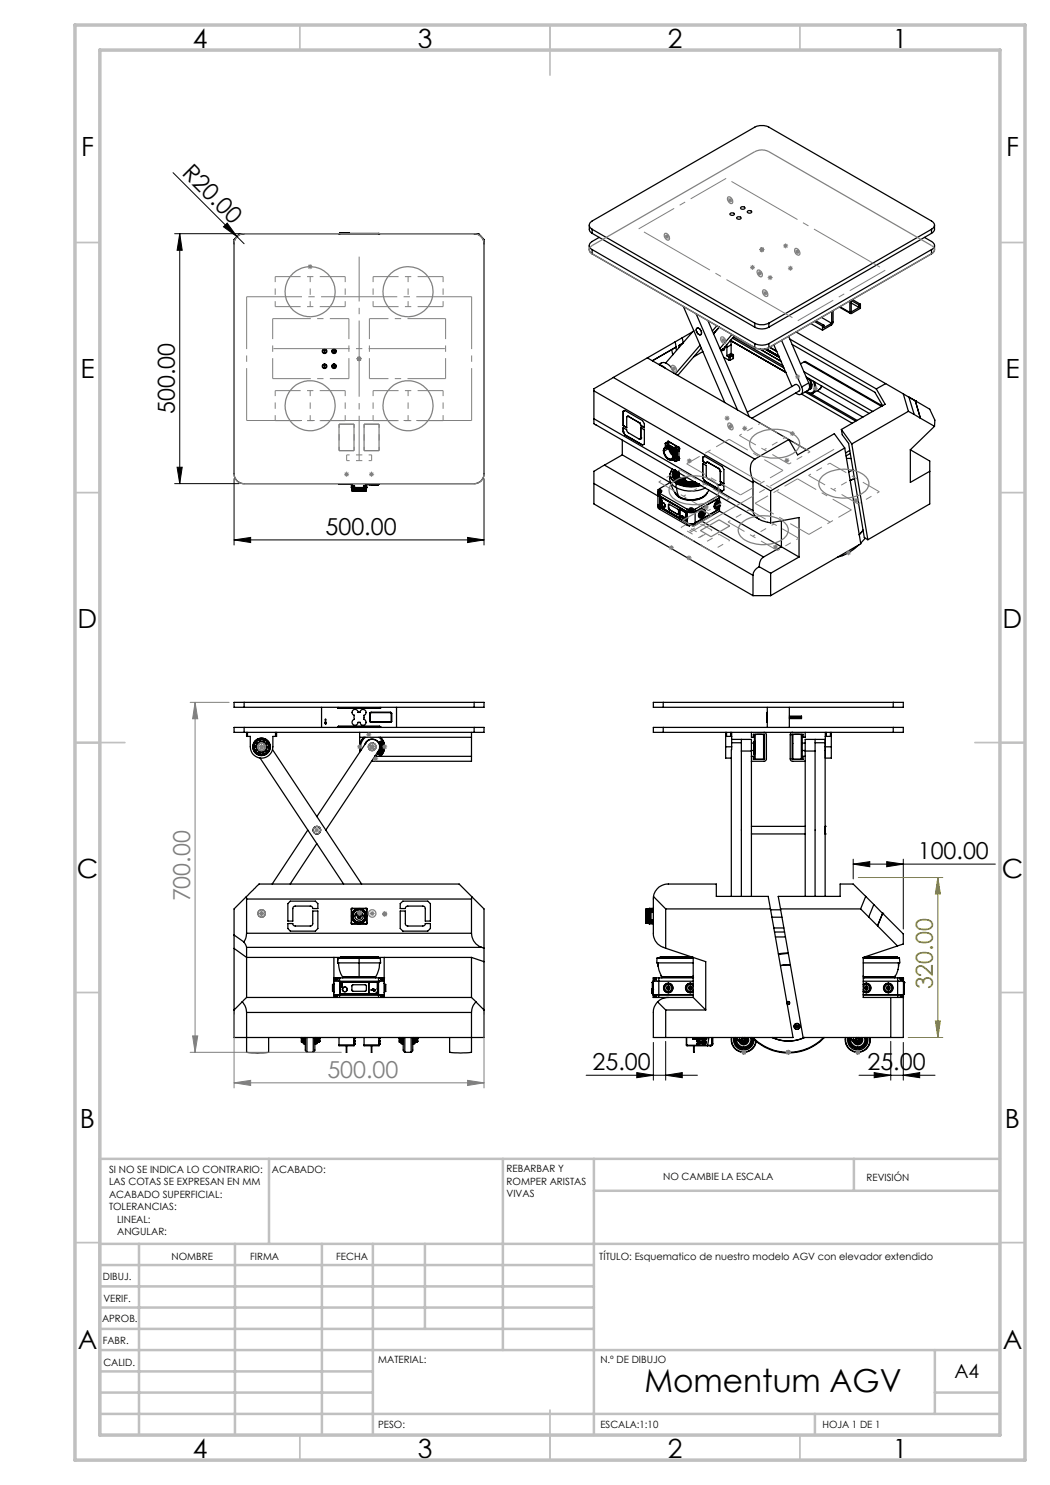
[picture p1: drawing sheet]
<svg xmlns="http://www.w3.org/2000/svg" width="210mm" height="297mm" viewBox="0 0 210 297" stroke-linecap="round" stroke-linejoin="round" font-family="sans-serif">
<defs><g id="words">
<text font-size="6.3" x="128.9" y="278.4">Momentum AGV</text>
<g font-size="5.3">
<text x="38.5" y="9.5">4</text>
<text x="83.5" y="9.5">3</text>
<text x="133.5" y="9.5">2</text>
<text x="178.5" y="9.5">1</text>
<text x="16.2" y="31.2">F</text>
<text x="201.2" y="31.2">F</text>
<text x="16.1" y="75.5">E</text>
<text x="201.1" y="75.5">E</text>
<text x="15.5" y="125.5">D</text>
<text x="200.5" y="125.5">D</text>
<text x="15.4" y="175.5">C</text>
<text x="200.4" y="175.5">C</text>
<text x="16" y="225.5">B</text>
<text x="201" y="225.5">B</text>
<text x="15.5" y="269.7">A</text>
<text x="200.5" y="269.7">A</text>
<text x="38.5" y="291.5">4</text>
<text x="83.5" y="291.5">3</text>
<text x="133.5" y="291.5">2</text>
<text x="178.5" y="291.5">1</text>
</g>
<g font-size="4.7">
<text x="36.2" y="34.8" transform="rotate(45 36.2 34.8)">R20.00</text>
<text x="34.9" y="82.8" transform="rotate(-90 34.9 82.8)">500.00</text>
<text x="65.1" y="107">500.00</text>
<text x="183.6" y="171.8">100.00</text>
<text x="118.5" y="214">25.00</text>
<text x="173.5" y="214">25.00</text>
</g>
<g font-size="4.7" fill="#808080">
<text x="38" y="180.3" transform="rotate(-90 38 180.3)">700.00</text>
<text x="65.5" y="215.5">500.00</text>
</g>
<text font-size="4.7" fill="#808000" x="186.6" y="197.9" transform="rotate(-90 186.6 197.9)">320.00</text>
<text font-size="3.9" x="190.9" y="275.5">A4</text>
<g font-size="2">
<text x="21.8" y="234.6">SI NO SE INDICA LO CONTRARIO:</text>
<text x="21.8" y="237.1">LAS COTAS SE EXPRESAN EN MM</text>
<text x="21.8" y="239.6">ACABADO SUPERFICIAL:</text>
<text x="54.4" y="234.6">ACABADO:</text>
<text x="101.3" y="234.5">REBARBAR Y</text>
<text x="101.3" y="237">ROMPER ARISTAS</text>
<text x="101.3" y="239.5">VIVAS</text>
<text x="132.6" y="236">NO CAMBIE LA ESCALA</text>
<text x="173.3" y="236.2">REVISIÓN</text>
<text x="21.8" y="242.1">TOLERANCIAS:</text>
<text x="23.4" y="244.6">LINEAL:</text>
<text x="23.4" y="247.1">ANGULAR:</text>
<text x="34.3" y="252">NOMBRE</text>
<text x="50" y="251.9">FIRMA</text>
<text x="67.2" y="251.9">FECHA</text>
<text x="119.9" y="251.9">TÍTULO: Esquematico de nuestro modelo AGV con elevador extendido</text>
<text x="20.6" y="256.1">DIBUJ.</text>
<text x="20.7" y="260.3">VERIF.</text>
<text x="20.4" y="264.4">APROB.</text>
<text x="20.5" y="268.8">FABR.</text>
<text x="20.7" y="273.1">CALID.</text>
<text x="75.6" y="272.5">MATERIAL:</text>
<text x="120.1" y="272.5">N.º DE DIBUJO</text>
<text x="75.6" y="285.5">PESO:</text>
<text x="120.1" y="285.6">ESCALA:1:10</text>
<text x="164.5" y="285.6">HOJA 1 DE 1</text>
</g>
</g></defs>
<g fill="none" stroke="#000" stroke-width=".25">
<path d="M47.9 46.7h47.8l1.1 1.2v46.9a1.98 1.98 0 0 1-2 1.9h-46a1.97 1.97 0 0 1-2-1.9v-46.9zM48.8 46.7a2.03 2.03 0 0 0-2 2.1M67.8 46.7h7.9M67.9 46.7h.1M67.9 46.7h-.2M67.9 46.6l-.2 .1M67.9 46.6h.1M68 46.6h.1M68 46.5l-.1 .1M68 46.5h.1M68 46.6v.1M68.1 46.6h.1"/>
<path d="M68.1 46.5h.1M68.1 46.6h-.1M68.1 46.5h1.6M68.1 46.5v.2M68.1 46.5v.1M68.1 46.6v.1M68.2 46.6h.1M68.2 46.5l-.1 .1M68.2 46.5v.2M68.2 46.6h1.5M68.4 46.5h.1M68.5 46.5h.1"/>
<path d="M68.6 46.5h.1M68.8 46.5h.1M68.9 46.5h.1M69 46.5h.1M69.1 46.5h.1M69.2 46.5h.1M69.3 46.5h.1M69.3 46.5h.2M69.5 46.5h.1M69.7 46.6h.2M69.7 46.5v.1M69.7 46.5h.1"/>
<path d="M69.7 46.6v.1M69.9 46.6v.1M75.7 46.7h.3M75.7 46.7h.2M75.7 46.7h.1M94.8 46.7a1.98 1.98 0 0 1 2 2.1M117.9 49.1v1.1l.5 .6M117.9 45v1.1l.5 .6M118.4 45.9a.89 .89 0 0 1-.5-.9 .89 .89 0 0 1 .5-.8l32.6-18.8a3.3 3.3 0 0 1 2.8 0l32.5 18.8a.87 .87 0 0 1 .6 .8 .87 .87 0 0 1-.6 .9M118.4 49.9l32.6 18.8M118.4 45.9v.8M118.4 49.9v.9"/>
<path d="M118.4 50.8l32.6 18.7M118.4 45.9l32.6 18.7M118.4 46.7l32.6 18.7M119.8 47.5l-1.4 .8a.86 .86 0 0 0-.5 .8 .86 .86 0 0 0 .5 .8M146 42.7l.2-.1a.37 .37 0 0 1 .4-.1 .37 .37 0 0 1 .2 .5h-.1a.46 .46 0 0 1-.7-.3zM147.4 43.5l.1-.1a.37 .37 0 0 1 .5-.1 .37 .37 0 0 1 .1 .4v.1a.46 .46 0 0 1-.7-.3zM148.1 41.5a.47 .47 0 0 1 .5-.2 .47 .47 0 0 1 .4 .4 .5 .5 0 0 1-.9-.2zM149.5 42.2a.46 .46 0 0 1 .5-.1 .46 .46 0 0 1 .3 .4 .5 .5 0 0 1-.8-.2zM170.5 59.9l1.6 1M184.9 47.5l1.4 .8a.85 .85 0 0 1 .6 .8 .85 .85 0 0 1-.6 .8M186.3 49.9l-32.5 18.8M186.3 45.9v.8"/>
<path d="M186.3 49.9v.9M186.3 50.8l-32.5 18.7M186.3 45.9l-32.5 18.7M186.3 46.7l-32.5 18.7M186.9 49.1v1.1l-.6 .6M186.9 45v1.1l-.6 .6M64.9 69.8v.9M64.9 72.8v.9M66.8 69.8v.9M66.8 72.8v.9M118.8 78.2l31.8 18.3M118.8 78.2v5.5"/>
<path d="M122.7 75.5l-3.9 2.2v.5M122.7 75.5l28.3 16.3M129.5 71.6l31.8 18.4M131.8 72.9a1.82 1.82 0 0 1 2.7 1.1l.3 .7M131.9 73l1.2 .7M134.3 69.9l.2 1.1M135 68.4l.2 1M135.2 69.4l.1 .7M135.2 69.4l-4.7 2.7 3.8-2.2M135.2 69.4l-.9 .5M135.7 74.9l-.2 .2M135.7 74.9l-.2 .1"/>
<path d="M136.5 67.6l.1 .9M136.6 68.6l-.8 .5v.4M136.7 61.3l8.3 19.2M138.5 66.4l-15.8 9.1M138.7 66.1l-5.6 6.5M139.2 62.7l8.3 19.3M139.3 65.7a.81 .81 0 0 1 .9 .3 .81 .81 0 0 1 0 .9 .85 .85 0 0 1-.9-1.2zM140 69l-4.9 5.8M140.3 69.6l-4.6 5.3M140.6 70.3l-1.9 1.1M141.6 64.1l8.3 19.3M142.9 66.5h.1"/>
<path d="M143 66.4h.1M143.4 65.2l-.9 1M143.9 65.4l-1.2 1.4M144.7 69.7l-.6 .4M144.7 70l-.5 .1M144.7 71.4l1.1 .6M144.9 69.9l-.4 .2-.3-.1M145 69.3a.68 .68 0 0 1-.9 .8M145.3 69l.1 .5M145.4 69.5v1.7M145.4 71.2l.4 .2M145.8 71.4h.2"/>
<path d="M145.8 72h.2M145.8 71.4v.6M145.9 71.1v-.1a.16 .16 0 0 1 .3-.1 .16 .16 0 0 1 0 .3zM146 71.4v.6M146.2 69l-.1-.9 11.1 6.4M146.2 70.7l.4 .2v.2M146.2 69v1.7M146.2 69l-.8 .5M146.2 70.7l-.8 .5M146.4 66.9l-2.4 2.8M146.5 67.6l10.3 6M146.6 71.1l-.6 .3"/>
<path d="M146.6 71.1v.6M146.6 71.7l-.6 .3M146.7 71l-.1 .7M146.7 67.4l9.9 5.7M146.9 67.2l-2.2 2.5M151 68.7a3.3 3.3 0 0 0 2.8 0M151 69.5a3.3 3.3 0 0 0 2.8 0M151 64.6a3.3 3.3 0 0 0 2.8 0M151 65.4a2.97 2.97 0 0 0 2.8 0M151 64.6v.8M151 68.7v.8M152 69.8l4.2 2.4"/>
<path d="M153 69.8l2.9 1.7-2.9-1.7M153.1 69.8l2.7 1.5M153.2 69.8l2.6 1.5M153.2 69.7l2.6 1.5M153.8 64.6v.8M153.8 68.7v.8M153.9 69.5l1.5 .8M154 69.4l1.3 .8M154.8 69l3.6 8.3M156.3 68.1l4 9.3M157.7 67.3l4 9.3M157.9 67.8l17.4 10"/>
<path d="M158.4 68.9l16.6 9.6 1.5 2.6M159.2 66.4l21.5 12.4M160.3 78.8l10.2 5.9M160.3 77.4a.97 .97 0 0 1-.4 1.5l-.7-.3M160.8 74.3l13.8 8M160.9 72.4l.2-.1 15.4 8.9M160.9 72.4l-.8 .4M160.9 72.4l15.4 8.9M161 78.4l10.2 5.8M161.3 75.4l12.5 7.3M161.3 78.2l10.1 5.9M161.3 75.6a.92 .92 0 0 1 .7 1.3l-.1 .1"/>
<path d="M161.3 75.6l.3 .1 .4 .4M161.7 76.6a1.2 1.2 0 0 1-.1 1.5l-1.4 .8M161.7 76.6l-1.4 .8M161.9 77.7h.3M161.9 75.8l.1 .1a1.35 1.35 0 0 1 0 2h-.3M161.9 77.6h.4M161.9 77.6h.3M162 76.1h.1M162 76.1a.58 .58 0 0 1-.1 .9M162.1 64.7l2.4 1.3M162.3 76.7l-.1 .4-.3 .1M162.4 76.9l-.3 .4h-.2"/>
<path d="M162.6 78.6l-.5 .1M162.6 76.2a1.74 1.74 0 0 1-.3 2.4h-.3M162.8 64.3l1.7 .9M162.9 76.4a1.87 1.87 0 0 1-.3 2.2M163.1 64.1l1.7 .9M163.4 78.1l9.2 5.3M164.3 63.5l2 1.2M164.3 77.2l-.3 .6-1.4 .8M164.5 65.2v.8M164.8 65l-.3 .2M166.3 64.7l-1.5 .8v-.5M166.3 62.3v2.4"/>
<path d="M166.6 62.1l-.1 2.7-2 1.2M167.9 61.4l2.2 1.3M168 61.3l2 1.2M170 60.2v2.3M170.3 60v2.4l1.5-.9M170.3 60.6l1.5 .9M170.3 60.1l1.5 .9M171.8 61v.5M172.1 60.9v.8l-1.8 1-.3-.2M172.1 60.9l-.3 .1M175.3 77.8l1.7 3.1-8.7 5M177.1 76.7l-1.8 1.1"/>
<path d="M180.7 78.8l1 3.5M180.7 78.8l1.1 .6M181.8 79.4l1 3.5M181.8 79.4l1.3 .7M67.7 96.7l.2 .1M67.7 96.8h.2M67.8 96.8h.1M67.9 96.8h.1M70.3 97.5h3.1M70.3 96.7v.8M70.3 97.5h.1M70.3 97.5v.1h3v-.1"/>
<path d="M70.4 97.6v.2h2.8v-.2M70.4 98.2h2.8M70.4 97.8h2.8M70.4 97.8v.4M70.4 96.7v.8M70.4 97.8h.1M70.4 97.5h2.8M70.8 97.3h.1M72.8 97.3h.2M73.2 96.7v.8M73.2 97.8h.1M73.2 97.8v.4h-2.8"/>
<path d="M73.4 97.5h-.2M73.4 96.7v.8M73.7 96.9h.2M73.7 96.8v.1M73.8 96.9h.1M73.9 96.9h.1M73.9 96.9h1.5M73.9 96.8v.1M74.2 96.9l.2 .1M74.4 96.9v.1M74.4 97h.1M74.4 96.9h.1"/>
<path d="M74.5 97h.1M74.5 96.9v.1M74.6 96.9v.1M74.6 97h.1M74.7 97h.1M74.7 96.9v.1M74.8 96.9v.1M75 96.9v.1M75.1 96.9l-.3 .1M75.2 96.9h.4M75.4 96.9h.1M75.4 96.8v.1"/>
<path d="M75.5 96.9h.1M75.5 96.9v.1M75.5 96.8v.1M75.6 96.9h-.1M75.6 96.9h.1M75.6 96.8v.1M75.7 96.9h-.1M75.7 96.8v.1M75.7 96.8h.2zM75.7 96.8h.1M118.8 83.7v1l.2 .2 32.8 19M118.8 83.7l31.8 18.4"/>
<path d="M118.8 96.7v4.1l31.8 18.3M118.8 96.7l31.8 18.4M120.9 93l-2.1 1.3v2.4M120.9 93l10.7 6.2M124.5 91l9.5 5.5M124.5 91l-3.6 2M124.5 88v3M124.6 86.4v-.9l.7 .5 .3 .5 2.2 1.3h.3l.1-.2M124.6 82.3h.1M124.6 85.1h.1M124.6 86.4h.1M124.6 82.3v2.8"/>
<path d="M124.6 86.4l.4 .6M124.6 82.3l.4-.2 3.5 2 .4 .6v.8l-.7-.4M125 87l3.5 2M125 87h.1M125.4 83.3h.1M125.4 83.3h.3M125.7 83.3l-.4 .1v2.1l-.7-.4M125.7 83.3h.1M125.7 83.3l2.1 1.2M127.8 84.5l.4 .6M127.8 84.5h.1M128.1 87.8h.1"/>
<path d="M128.2 85.1h.1M128.2 87.6l-.1 .2M128.2 87.6h.1M128.2 87.6v-2.1l.7 .5v2.8l-.4 .2M131.6 98.5v2.4l.3 .5M131.6 98.7l.2 .4M131.7 98h.1M131.7 98.4l.2 .3M131.7 98.3v.4v-.3M131.7 98.3h.1M131.7 98h.3M131.7 98v.3"/>
<path d="M131.8 99.1l.1 .1M131.9 98.3v.1M131.9 98.4h.1M131.9 98.3h.1M131.9 98.7v2.7M131.9 98.7l5.5 3.1M131.9 99.2l5.5 3.2M132 99.4l5.3 3 .1 1.3M132 99.4h.1M132 98.3h.1M132 98.4h.1M132 98.3l-.1 .1"/>
<path d="M132 98h.1a.2 .2 0 0 1 .3 .2 .2 .2 0 0 1-.3 .2h-.4M132 98v.2M132.1 98.4h.1M132.1 99.8l.1 .2 .1-.2v.2zM132.1 98.3v.1M132.1 98.3h.1M132.1 99.6l.1 .1M132.1 99.7h.1M132.1 99.8l.2 .2M132.1 98.3l-.2-.1v.2M132.1 99.7l.2 .1M132.2 99.7h.1"/>
<path d="M132.2 99.7l.1 .1-.2-.1M132.2 98.3l-.3-.1-.2 .2M132.2 99.8v.1M132.2 99.8h.1M132.2 98.3h.1M132.7 90.2h.1M132.7 90.2a.71 .71 0 0 1 .5-.8 .71 .71 0 0 1 .9 .5 1.53 1.53 0 0 1 .3 2l-.4 .1-.3-.1M132.8 89.7a1.08 1.08 0 0 1 1.6 .7 .98 .98 0 0 1-.3 1.6 1.82 1.82 0 0 1-1.3-2.3zM132.8 90.2v.2a1.36 1.36 0 0 0 1.5 1.4l.2-.6M132.9 89.7a.79 .79 0 0 1 1.2 .4 1.25 1.25 0 0 1 .2 1.8 1.55 1.55 0 0 1-1.4-2.2zM132.9 89.8l.3-.2 .5 .1-.9 .5zM133 89.5a1.15 1.15 0 0 1 1.7 .8 1.05 1.05 0 0 1-.3 1.6"/>
<path d="M133.1 89.4a1.12 1.12 0 0 1 1.7 .7l.1 .4a.91 .91 0 0 1-.4 1.4M133.2 88.7l-.1 .1M133.2 88.7l1.9 1.1M133.2 88.6h-.1v.9a.84 .84 0 0 1 1.4 .1 1.52 1.52 0 0 1 .3 2.2l-.3 .1M133.2 88.6v.1M133.2 88.6l1.9 1.1M133.3 89.2a1.35 1.35 0 0 1 1.7 1.2 1.05 1.05 0 0 1-.2 1.4M133.5 89.3a1.76 1.76 0 0 1 1.4 2M133.5 88.7v-.1l.2 .1M133.6 88.3v-.1l2.2 1.3-.1 2.5M133.6 88.3h.1M133.6 88.3l-.5 .3"/>
<path d="M133.7 91.9h.1M133.7 88.3l-.5 .3M133.7 88.3l1.9 1.1M133.8 89.8l.2 .6 .5 .7M133.9 89.4v.1a2.12 2.12 0 0 1 1 1.7M134.1 94.6l.4-.8a1.79 1.79 0 0 0 .9 2.8M134.1 90.1l.3 .6M134.1 96.4l-2.4 1.6M134.2 96.6l.3 1.2 .8 1.1M134.5 95.1h.1M134.5 95v.1M134.5 95h.1"/>
<path d="M134.5 94.9h.1M134.5 94.8h.1M134.5 94.7h.1M134.5 94.6h.1M134.6 95.1h.1M134.5 94.8h1M134.5 94.9h1M134.5 94.7l1 .1M134.6 95.2h.1M134.6 94.6h-.1M134.6 94.5h.1M134.6 94.6l.9 .1"/>
<path d="M134.6 94.6h.9M134.6 94.6h.1M134.6 94.5v.1M134.6 94.5l.9 .1M134.6 95.3h.1M134.6 94.5l1 .1M134.6 94.5h1M134.7 95.4h.1M134.7 94.4h.1M134.7 94.4l.9 .1M134.7 95.5h.1M134.7 94.3h.1"/>
<path d="M134.7 94.3l.9 .2M134.7 94.3l.8 .1M134.7 94.3l.9 .1M134.7 95.5v.1M134.7 95.6h.1M134.7 94.2h.1M134.7 94.3l.7 .1M134.7 94.2v.1M134.7 94.2l.7 .1M134.8 95.6h.1M134.8 94.2h.4M134.8 94.2h.1"/>
<path d="M134.8 94.2l.4 .1zM134.8 94.2h.3M134.8 95.7h.1M134.8 94v.1M134.8 94.1h.1M134.8 94.1h.2zM134.9 95.8h.1M134.9 95.8l.1 .1M135 91.3l-.2 .3M135 89.4l.3 .1-.3 .1zM135 89.6v-.1l.2 .1M135 95.8v.1"/>
<path d="M135 95.9h.1M135 95.9v.1M135 98.6a4 4 0 0 0 4.7 1.3l.9-.4 .6-.5 .2-.4M135 96h.1M135.1 96h.1M135.1 89.8l.1 .2M135.1 92.2l-.7-.3 .7 .4M135.1 92.2v.1M135.1 89.7l.2 .3M135.1 89.7v.1M135.1 96.1h.1M135.2 97.5a6.9 6.9 0 0 0 5.8 .1"/>
<path d="M135.2 96.1h.1M135.2 98.8l.1 .1M135.2 92.2h-.1M135.2 90h.1M135.2 90v2.2M135.2 92.2h.1M135.3 96.7l-1.1-1.1-.1-.9a2.22 2.22 0 0 0 1.1 2.8M135.3 96.1h.1M135.3 96.7l-.1 .8M135.3 96.1v.1M135.3 92.2l-.2 .1M135.3 96.7h.1"/>
<path d="M135.3 90v2.2M135.3 98.9l.6 .5M135.3 96.2h.1M135.3 96.7a7 7 0 0 0 4.9 .4M135.3 97.6l.2 .9 .4 .9M135.4 96.2h.1M135.4 96.6l-.1 .1M135.4 96.6a6.4 6.4 0 0 0 4.7 .4M135.4 96.3h.1M135.4 91.8l.2 .1M135.4 90.2h.1M135.4 91.8h.1"/>
<path d="M135.4 91.8l.1 .1M135.4 90.2v1.6M135.5 96.3h.1M135.5 90.2v.1M135.5 91.7h.1M135.5 95.1h.1M135.5 95l.1 .1M135.5 95h.1M135.5 94.9h.1M135.5 94.8h.1M135.5 90.3h.1M135.5 95.1h-.9"/>
<path d="M135.5 95l-1 .1M135.5 95h-1M135.5 94.7h.1M135.5 95.1l-.9 .1M135.5 95l-.9 .1M135.5 94.9l-1 .1M135.5 94.9h-1M135.5 94.6h.1M135.5 91.5h.2l-.1 .3zM135.5 94.9v.1M135.5 90h.1M135.5 91.9h.1"/>
<path d="M135.6 95.2h.1M135.6 95.1h.1M135.6 94.7h.1M135.6 94.6h.1M135.6 94.5v.1M135.6 95.2l-1 .1M135.6 95.1l-1 .1M135.6 94.6h-.1M135.6 94.5h.1M135.6 90l-.2 .2M135.6 90h.1l-.1 .3zM135.6 90.1h.1"/>
<path d="M135.6 90.1v.1M135.6 90.2h.1M135.6 91.6h.1M135.6 96.4h.1M135.6 95.3h.1M135.6 95.2l-.9 .2M135.6 95.3l-.9 .2M135.6 90h.1M135.6 91.5h.1M135.6 91.5v.1M135.6 90.3h.1M135.6 91.7v.1"/>
<path d="M135.6 95.4h.1M135.6 95.4l-.9 .2M135.6 95.4l-.9 .1M135.6 89.4l.2 .3M135.6 89.4h.1M135.6 89.4l-.5 .3M135.7 95.4h.1M135.7 90h.1M135.7 91.5h.1M135.7 95.4l-.9 .2M135.7 96.4h.1M135.7 95.5h.1"/>
<path d="M135.7 95.5l-.9 .2M135.7 89.5l.1 .1M135.7 92l.1-.1-.5 .3M135.7 92h.1M135.7 92l-.5 .3M135.8 95.5l-.9 .3M135.8 95.5h.1M135.8 89.8h.1M135.8 91.7h.1M135.8 89.7h.1M135.8 89.7l-.5 .3M135.8 89.8l-.2 .2"/>
<path d="M135.8 91.7l-.2 .2M135.8 96.5h.1M135.8 95.6h.1M135.8 95.6l-.8 .3M135.8 95.6l-.9 .2M135.8 95.6l-.8 .2M135.9 95.6h.1M135.9 96.5h.1M135.9 95.6l-.9 .3M135.9 95.6l-.9 .4M135.9 99.4h.1M135.9 96.6h.1"/>
<path d="M135.9 95.7h.1M135.9 95.7l-.8 .3M136 95.7h.1M136 96.6h.1M136 95.7l-.8 .4M136 95.7l-.9 .4M136 95.8h.1M136 95.8l-.7 .4M136 95.8l-.7 .3M136.1 96.6h.1M136.1 95.8h.1M136.1 95.8l-.7 .4"/>
<path d="M136.1 95.8l-.8 .4M136.2 96.7h.1M136.2 95.9h.1M136.2 95.9l-.8 .4M136.2 96h.1M136.2 96l-.7 .3M136.2 95.9l-.7 .4M136.2 95.9v.1M136.3 96.7h.1M136.4 96h.1M136.4 96l-.7 .4M136.4 96.7v.1"/>
<path d="M136.4 95.9l-.8 .5M136.4 96.7l.1 .1M136.4 96.7h.1M136.4 96.8h.1M136.4 95.9h.1M136.5 96.1h.1M136.5 96.8h.1M136.5 96.1l-.6 .4M136.5 96.1l-.7 .4M136.5 95.9l-.9 .5M136.5 95.6h.1zM136.6 96.8h.1"/>
<path d="M136.6 96.1h.1M136.6 96.1l-.6 .5M136.6 96.1l-.7 .5M136.6 95.6h.1M136.6 95.6v.1M136.6 95.8h.1M136.6 95.8l-.1 .1M136.6 95.8l-.2 .1M136.6 95.8l-1 .6M136.6 95.7h.1M136.7 96.8h.1M136.7 96.1h.1"/>
<path d="M136.7 96.2l-.6 .4M136.7 96.1l-.6 .5M136.7 95.7l.1-.1zM136.7 96.2h.1M136.7 96.2l-.5 .5M136.8 95.6l-.1 .1M136.8 95.6h.1M136.8 96.8v.1M136.8 96.9h.1M136.8 96.2h.1M136.8 96.2l-.5 .5M136.8 95.7h.1"/>
<path d="M136.9 95.6l-.3 .1M136.9 95.7h.1M136.9 96.2h.1M136.9 95.7l-.1 .1 .2-.1M136.9 95.6h.1M136.9 96.2l-.4 .6M136.9 96.2l-.5 .5M136.9 96.9h.1M136.9 95.7l-.1 .1M137 96.3h.1M137 96.3l-.4 .5M137 96.9h-.1"/>
<path d="M137 96.9h.1M137 95.7h.1M137.1 96.9h.1M137.1 96.3h.1M137.1 96.3l-.4 .5M137.2 96.3h.1M137.2 96.3l-.4 .6M137.2 96.3l-.4 .5M137.2 96.9h.1M137.3 96.3h.1M137.3 96.3l-.4 .6M137.3 96.3l-.3 .6"/>
<path d="M137.4 96.9v.1M137.4 96.3h.1M137.4 96.9h.1M137.4 97h.1M137.4 96.4h.1M137.4 96.4l-.3 .5M137.4 96.3v.1M137.4 96.3l-.3 .6M137.5 97h.1M137.5 96.4h.1M137.5 96.4l-.3 .5M137.6 96.4h.1"/>
<path d="M137.6 96.4l-.2 .5M137.6 96.4l-.2 .6M137.7 97h.1M137.7 96.4h.1M137.7 96.4l-.2 .6M137.8 97h.1M137.8 96.4h.1M137.8 96.4l-.1 .6M137.9 96.4h.1M137.9 96.4l-.1 .6M137.9 97h.1M138 96.4l-.1 .6"/>
<path d="M138 96.4h.1M138 96.4v.6M138.1 97h.1M138.1 96.4h.1M138.1 96.4v.6M138.2 97h.1M138.2 96.4h.1M138.2 96.4v.6M138.2 96.4l.1 .6M138.3 97h.1M138.3 96.4h.1M138.3 96.4l.1 .6"/>
<path d="M138.4 96.4h.1M138.4 97h.1M138.4 96.4v.6M138.4 96.4l.1 .6M138.5 96.4v.6M138.5 97h.1M138.5 96.4h.1M138.5 96.4l.1 .6M138.5 96.4l.2 .6M138.6 96.4l.1 .6M138.6 96.4l.2 .6M138.6 96.4h.1"/>
<path d="M138.6 97h.1M138.7 97h.1M138.7 97h-.1M138.7 96.4l.3 .6M138.7 96.4h.1M138.7 96.4l.2 .6M138.8 97h.1M138.9 96.4l.2 .5M138.9 96.4h.1M138.9 96.4l.2 .6M138.9 97h.1M139 97h.1"/>
<path d="M139 96.4l.2 .5zM139 96.4l.2 .5M139.1 97h.1M139.1 96.9v.1M139.1 96.9h.1M139.1 96.5l.2 .4M139.2 96.5l.2 .4M139.2 96.6l.2 .3M139.2 96.9h.1M139.3 96.9h.1M139.3 96.7l.2 .2M139.4 96.9h.1"/>
<path d="M139.4 96.7l.1 .2M139.5 96.9l-.2-.3 .2 .3M139.5 96.9h.1M139.6 96.8v.1zM139.6 96.8h.1M139.7 96.8v.1M139.7 96.9h.1M140.5 92.3l.8 .4a.21 .21 0 0 1 0-.2 .21 .21 0 0 1 .3 0M140.5 91.5h.1M140.5 92.3h.1M140.5 91.5v.8M140.5 91.5l.4-.2 3.5 2 .4 .6v2.9l-.7-.4"/>
<path d="M140.5 92.3l.8 .4M140.9 96.2l-.4-.6v-2.9l.8 .4v2.2l.1 .3 2.3 1.4a.21 .21 0 0 0 .3 0 .21 .21 0 0 0 .1-.2M140.9 96.2h.1M140.9 96.2l3.5 2 .4-.2v-.8l-.7-.4M141.1 98.9a4.8 4.8 0 0 1-5.2 .5M141.1 98.9a4.6 4.6 0 0 1-5.2 .5M141.4 92.5h.1M141.4 92.5h.2M141.6 92.5h.1M141.6 92.5l2.1 1.2M141.8 98l-.7 .9M143.7 99.1l-4.7 2.7"/>
<path d="M143.7 93.7l.4 .6M143.7 93.7h.1M143.9 99.3v.8l-.4 .1M143.9 99.6l-4.9 2.8M144 97h.1M144.1 94.3h.1M144.1 96.8l-.1 .2M144.1 96.4h.1M144.1 94.3v2.1M149.5 82.4l9.6-5.5a.86 .86 0 0 1 .7 1.3l-9.4 5.4M150.6 96.5v5.6M150.7 96.2l-.1 .3"/>
<path d="M150.7 96.2l3.4 2M151 91.8a2.8 2.8 0 0 0-.8 3.3l.5 1.1M154.1 98.2v6.4M168.3 85.9l2.1 2.9M168.3 85.9l.2 1.1 1.2 1.7 3.2 18.8 .7 .4M168.9 89.6l3.3 19.2-18.1 10.3M168.9 89.6l-14.8 8.6M168.9 89.6l-2-2.9-7.4 4.3-1.7-3.1-6.8 3.9M169.3 91.7h.9M169.9 90.1l-.8 .5M170 90.7l-.8 .5M170.4 88.8l3.2 19.1"/>
<path d="M170.6 94l-.8 .4M170.9 95.7l-.9 .4M181.7 82.3l-11.3 6.5M181.7 82.3l1.1 .6M182.1 90v6.5l3.8-2.2M182.1 90l3.8 2.2v8.6l-12.3 7.1M182.8 82.9l1.3 .7M183.1 80.1h.1M183.1 80.1l1 3.5M183.1 80.1l2.8 1.7 1.1 2.2-.1 1.3M184.1 83.6l2.8 1.7M186.9 85.3l-4.8 4.7"/>
<path d="M131.6 100.9l.1 .3 .2 .3M131.6 101v.6l.3 .2M131.9 101.5l5.5 3.1a1.87 1.87 0 0 0 1.6 0l4.9-2.8M131.9 101.5v.3M131.9 101.8l5.5 3.2M131.9 101.4l5.5 3.2M131.9 101.4v.1M132 101.2v.1M132 101.2h.1M132 101.3h.1M132 101.3l4 2.3M132.1 100.1l.1 .1"/>
<path d="M132.1 100l.2 .1M132.1 100.1v.1M132.1 100.2h.1M132.1 100h.1M132.1 100.1h.1M132.1 100.2l.1 .1M132.2 100.2l.1 .1M132.2 100.2v.1l-.1-.1M132.2 100.1v.1M132.2 100.2h.1M132.3 100.3h.1M132.3 100.7l.1-.1a.44 .44 0 0 1 .5 0 .44 .44 0 0 1 .1 .5"/>
<path d="M132.3 100.7a.44 .44 0 0 0 .2 .5 .44 .44 0 0 0 .5 0v-.1M132.3 100.7h.1M132.4 100.7v.2M132.4 100.7a.31 .31 0 0 1 .3-.2 .31 .31 0 0 1 .3 .4v.2M132.4 100.7a.43 .43 0 0 0 .1 .5 .43 .43 0 0 0 .5 0v-.1M132.4 100.5v.2M132.5 100.5h.1M132.5 100.5l.3 .2M132.5 101.2l.4 .1M132.9 101.3h.1M133 101v.1M133 101.1h.1"/>
<path d="M133 101.1l-.1 .2M133.7 101l.1-.1 1.8 1 .1 1h-.1M133.7 101.6l.1 .3M133.7 101.6l.2 .3M133.7 101h.1M133.7 101.6h.1M133.7 101v.6M133.7 100.9v.1M133.8 101.9l1.8 1M133.8 101.9h.1M133.9 101.9l1.7 1M135.6 102.9h.1"/>
<path d="M136 103.6v.1M136 101.9h.1M136 103.6h.1M136 101.9v1.7M136 101.8v.1M136 103.7l1.2 .7M136 101.8h.1M136 103.7h.1M136 101.9l1.1 .6M136.1 101.8l-.1 .1M136.1 101.8l1 .6M136.1 101.7l-.1 .1"/>
<path d="M136.1 101.7l1.1 .7M136.1 101.7v.1M136.2 103.2l.1 .2zM136.2 103.2h.1M136.2 103.2l.1 .1M136.3 103.4h.1M136.3 103.3l.2 .1M136.3 103.3h.1M136.3 103.4h.2M136.4 103.3h.1M136.4 103.4l.4 .2M136.5 103.4l.3 .2"/>
<path d="M136.5 103.3h.1M136.5 103.5l.3 .2M136.5 103.4v.1M136.5 103.3v.1M136.5 103.3l-.1 .1M136.5 103.3h-.1M136.5 103.3l.1 .1M136.5 103.5l.4 .1M136.5 103.5l.1 .1M136.6 103.5v.1M136.6 103.3l.1 .1M136.6 103.6h.1"/>
<path d="M136.6 103.3l.1 .1zM136.6 103.6l.2 .1M136.7 103.4h.1M136.7 103.6h.1M136.7 103.6l.1 .1M136.7 103.6v.1M136.8 103.7h.1M136.8 103.6h.1M136.9 103.6h.1M137.1 102.5v.1M137.1 103.6l.1 .1M137.1 102.4v.1"/>
<path d="M137.1 102.4l.1 .2M137.1 102.6h.1M137.1 103.6h.1M137.1 102.6v1M137.2 104.1h.1M137.2 104.1l-.3 .1 .3-.1M137.2 104.4h.1M137.2 104.3h.1M137.2 104.2h.1M137.2 104.2v.1M137.2 103.7v.1M137.2 104.2l-.1 .1h.1"/>
<path d="M137.2 103.8h.1M137.2 103.8v.6M137.2 102.4l.1 .1M137.2 103.6l.1 .1M137.2 102.6v1M137.2 102.4h-.1M137.3 103.7h-.1M137.3 103.7l-.1 .1M137.3 103.7v.1M137.3 103.7h.1M137.3 103.5v.2M137.3 102.5l-.1 .1"/>
<path d="M137.3 102.5v1M137.3 103.5l-.1 .1M137.3 104.4h.1M137.3 103.8v.6M137.4 104.4h-.1M137.4 103.7v.1M137.4 103.7h.1M137.4 103.7h-.1M137.4 102.4h.2M137.4 104.3v.1M137.4 103.8v.5M137.4 102.4v2.2"/>
<path d="M137.4 103.8h-.1M137.4 104.3l-.1 .1M137.4 101.8l.5 .2M137.4 105l.4 .2 .1-.2h.7v.2l.4-.2M137.4 101.8v.6M137.4 104.6v.4M137.6 102.4l.3 .1 1-.1M137.9 101.7a.42 .42 0 0 1 .7 .1v.5h-.7zM137.9 102.1l.1 .1M138 105l.2 .1M138 102.2h.1M138.1 101.9h.1"/>
<path d="M138.1 101.9v.1M138.1 102l-.1 .2M138.1 102h.2M138.1 102h.1M138.2 101.9h.1M138.2 101.9h-.1M138.2 101.9l-.1 .1M138.2 105v.1M138.3 102h.1M138.3 101.9h.1M138.3 101.9h.2M138.3 101.9v.1h-.2"/>
<path d="M138.3 101.9l-.1-.1-.1 .2M138.3 101.9v.1M138.4 101.9h-.1M138.4 101.9h.1M138.4 105l-.2 .1M138.5 101.9h-.5v.3M138.5 101.9a.3 .3 0 0 1-.2 .3 .3 .3 0 0 1-.3 0M138.6 102h.1M138.6 102.1v-.1a.36 .36 0 0 1-.6 .2M138.6 102.3h.1M139 101.8l-.4 .2M139 102.4h-.1"/>
<path d="M139 101.8v3.2M140.3 102.5a.41 .41 0 0 1 .4-.3 .41 .41 0 0 1 .4 .5l-.1 .1a.58 .58 0 0 1-.8 .5l-.1-.3zM140.3 102.9h.2M140.4 101.9a.42 .42 0 0 1 .5 0 .42 .42 0 0 1 .1 .4 .38 .38 0 0 0-.1-.4 .38 .38 0 0 0-.5 .1M140.4 101.9l-.4 .4a.73 .73 0 0 0-.3 .7 .73 .73 0 0 0 .4 .6l.3-.1M140.4 101.9v.1M140.4 103.5h.1M140.4 104.2l12.3 7.2M140.4 102a.98 .98 0 0 0-.3 1.5h.3M140.4 102.2l.3-.1 .2 .1M140.4 102.2a.71 .71 0 0 0-.5 .5 .71 .71 0 0 0 .3 .7M140.4 102.2l.2 .1"/>
<path d="M140.4 102.7l.2 .1M140.5 102.9l.1 .2M140.5 102.6l.2-.1a.3 .3 0 0 1 .1 .4 .3 .3 0 0 1-.5 .1zM140.5 102.6l.1 .2M140.6 102.8l-.1 .1M143.4 100.2a.97 .97 0 0 0-.3 1.6l.4-.1M143.4 101.1h.2M143.4 100.2h.1M143.5 100.2h.1M143.5 101.7h.1M143.5 100.2a.98 .98 0 0 0-.3 1.5h.3M143.5 100.4l.3-.1 .2 .1"/>
<path d="M143.5 100.4a.74 .74 0 0 0-.2 1.2M143.5 100.4l.2 .1M143.5 100.9l.2 .1M143.5 100.9l.3-.2a.32 .32 0 0 1 .1 .5 .32 .32 0 0 1-.5 0zM143.6 101.1l.1 .2M143.7 100.8v.2M143.7 100.5a.71 .71 0 0 0-.2 1.2l.3-.2 .3-.4M143.7 100.5h.4M143.7 101l-.1 .1M143.9 101.8l-4.9 2.8a1.66 1.66 0 0 1-1.6 0M143.9 102.2l-4.9 2.8M143.9 102.2l15.9 9.2"/>
<path d="M143.9 101.4v.8M143.9 100.2h-.4M150.6 102.1a2.73 2.73 0 0 0 2.5 2.2l1 .3M150.6 115.1v4M150.6 119.1h3.5M151.8 113.3a2.04 2.04 0 0 0-1.2 1.8M151.8 113.3l2.3 1.3M152.7 111.4a2.2 2.2 0 0 0-.9 1.9M154.1 114.6v4.5M154.1 104.6l5.7-1.1v7.9M156.3 104.2v5.2l-3.6 2M159.8 111.4l-5.7 3.2"/>
<path d="M171.8 108.9a8.9 8.9 0 0 1-4.2 2.5M172.6 106l-.8 1M173 107.6l-.9 1.1M48.8 145.5h-2v1h2M48.8 140.5h-2v1h2M48.8 140.5v1M48.8 145.5v1M48.8 146.5h46M48.8 145.5h46M48.8 140.5h46M48.8 141.5h46M49.3 146.5v.8h.2"/>
<path d="M49.5 147.3h.6v2.1a2.26 2.26 0 0 0 2.2 2.2 2.26 2.26 0 0 0 2.3-2.2v-2.1h.5M49.5 146.5v.8M50.9 149.1l.4 .1M51.1 148.6l.3 .2M51.2 149.4l-.3 .1M51.3 148.3l.2 .3M51.3 149.9h.1M51.3 149.9l-.3 .1M51.5 150l-.3 .3M51.8 148l.1 .3M51.8 150.3l-.2 .3M52 151.6l16.7 25.2"/>
<path d="M52 150.4v.4M52.1 147.9l.1 .4M52.5 150.5v.3M52.7 148l-.1 .3M52.7 150.4l.1 .3M53 148.1l-.2 .3M53.1 150.1l.2 .3M53.2 150l.4 .1M53.4 149.5l.3 .1M53.4 148.4l-.2 .3M53.6 148.8l-.3 .1M53.8 149.3h-.4"/>
<path d="M54.5 149.9l17.8 26.9M55.1 146.5v.8M55.3 146.5v.8h-.2M64.3 141.5v4M65.1 143.9h.1v.7h.1l-.2 .3-.2-.3h.2zM67.6 145.4h.1M67.6 141.6l.1 .1h8.3v-.1M67.6 141.6h.1M67.6 145.4h8.4M67.6 141.6h8.4M67.6 141.5v.1M67.6 145.4v.1"/>
<path d="M67.7 145.3l-.1 .1M67.7 145.3h8.2M70.6 142.1a.63 .63 0 0 1 .7-.2 .63 .63 0 0 1 .3 .6h.4a.63 .63 0 0 1 .6-.6 .63 .63 0 0 1 .6 .5 .63 .63 0 0 1-.5 .7l.1 .2a.67 .67 0 0 0 .3 .9 .61 .61 0 0 1-.4 .8 .61 .61 0 0 1-.7-.5h-.4a.61 .61 0 0 1-.5 .6 .61 .61 0 0 1-.7-.5 .61 .61 0 0 1 .5-.7l-.1-.3a.49 .49 0 0 0-.2-.7l-.2-.4zM71.6 142.5h.1M71.9 146.5v3.9M71.9 147.5h22.4M72.8 147.5a2.58 2.58 0 0 0-.7 2.7M72.8 147.5a2.4 2.4 0 0 0-.7 2.7M73 148.9a1.55 1.55 0 0 1 2.3-.8 1.55 1.55 0 0 1 .2 2.4M73.1 147.5a2.36 2.36 0 0 0-.9 2.5M73.2 148.6a1.49 1.49 0 0 1 2.1-.5 1.49 1.49 0 0 1 .4 2.1l-10.5 15.8M73.2 148.6l-9.8 14.7"/>
<path d="M73.3 148.4l-.1 .2M74 142.7h.1M74 144.3h.1M74 144.3l.2 .2M74 142.7v1.6M74 144.3l.2 .1M74.2 142.5h.1M74.2 142.5l-.2 .2M74.2 144.4v.1M74.2 142.5h3.9M74.2 144.4h3.9M74.2 144.5h3.9"/>
<path d="M75 151.3h19.3M75 151.3h.1M75 151.2v.1M75.1 151.1l.1 .2M75.1 151.2h.1M75.1 151.2v.1M75.1 151.2l.1 .1M75.6 150.7h.1M75.6 150.7v-.1v.1M75.6 150.8h.1M75.6 150.8l.1 .1M75.7 150.7l.1 .1"/>
<path d="M75.7 150.7h-.1M75.7 150.7l.1 .1-.1 .1-.1-.2M75.7 150.6l.1 .1M75.7 150.6l.1-.1 .1 .1M75.8 147.5a2.33 2.33 0 0 1 0 3.8M75.8 150.7h.1M75.9 150.5h.1M75.9 150.5l.1 .1M75.9 145.3l.1 .1M75.9 150.6h.1M75.9 150.6v.1M75.9 150.7h-.1"/>
<path d="M75.9 150.4h.1M75.9 150.4v.1M76 150.5h.1M76 150.4h.1M76 150.6h.1M76 150.4h-.1M76 150.4v.1M76 148.3l.1 .1zM76 150.4l-.1 .1M76 145.4h.1M76 141.6h.1M76 147.5a2.5 2.5 0 0 1 0 3.8"/>
<path d="M76 141.5v.1M76 145.4v.1M76.1 147.5a2.5 2.5 0 0 1 0 3.8M76.1 148.6h.1M76.1 150.5l-.1 .1M76.1 150.4h.1M76.1 150.1l.1 .1M76.1 150h.2M76.1 150.1h.1M76.1 150.2h-.1l.2 .1M76.1 150.3h.1M76.1 150.3v.1"/>
<path d="M76.1 150.2h.1M76.1 150.2v.1M76.1 150.3h-.1l.1 .1M76.1 148.8h.1M76.1 148.3v.3M76.1 148.3h.1M76.1 150.4l-.1 .1M76.2 148.8h.2zM76.2 148.8v.1M76.2 148.9h.2zM76.2 148.7h.1M76.2 148.3l.1 .2-.2 .1"/>
<path d="M76.2 149.9v.1M76.2 150h.1M76.2 150.2h.1M76.2 150.1v.1M76.2 149l.2 .1h-.2zM76.2 149.9v.2M76.2 149.8h.1M76.2 149.7v.1M76.2 149.7h.1M76.2 149.3l.3 .1zM76.2 149.4h.2M76.2 149.1l.3 .1z"/>
<path d="M76.2 149.4v.1M76.2 149.5h.1M76.2 148.6l.1 .1M76.3 149.7l.1 .1v.1M76.3 149.8h.1M76.3 149.4v.1M76.3 149.2l.1 .1h-.2zM76.3 148.7v-.1h-.2v.2M76.3 148.7h.1M76.3 148.7l-.1 .1M76.3 150h-.1M76.3 148.6v.1"/>
<path d="M76.3 149.4h.1M76.3 148.6h-.1M76.3 150l-.1 .1M76.3 149.9l-.2 .1M76.3 149.9v.1M76.3 149.4l.1 .1M76.4 149.8h.1M76.4 149.5h.1M76.4 148.9h.1M76.4 149.4v.1M76.4 149.8v.1M76.4 149.9h.1"/>
<path d="M76.4 148.8v.1M78.1 142.5h.1M78.1 142.5l.1 .2M78.1 142.5l.2 .2M78.1 144.4v.1M78.2 144.3l-.1 .1M78.2 144.3h.1M78.2 142.7h.1M78.2 142.7v1.6M78.3 144.3l-.2 .2M78.3 142.7v1.6M79.3 141.5v4"/>
<path d="M94.3 146.5v5.8h-20M94.8 145.5h2v1h-2M94.8 140.5h2v1h-2M94.8 140.5v1M94.8 145.5v1M132.6 145.5h-1.9v1h1.9M132.6 140.5h-1.9v1h1.9M132.6 146.5h46M132.6 145.5h46M132.6 140.5h46M132.6 141.5h46M132.6 140.5v1"/>
<path d="M132.6 145.5v1M145.1 147.3h.2M145.1 149.4v2.2h1.2M145.1 149.4h1.2M145.1 146.5v2.9M145.3 147.3h.8M145.3 146.5v.8M146.1 147.3h.2M146.1 146.5v.8M146.3 149.9v29.4M146.3 149.4v.5M146.3 147.9h4v2.3"/>
<path d="M146.3 148.6h2M146.3 146.5v2.9M148.3 147.9v2.3M148.3 150.2h2M148.3 150.2v29.1M150.3 146.5v1h.4v-.6h2.2v5h-2.2v-.6h-.4M150.3 148.6h.5M150.3 150.1h.6M150.3 150.2v29.1M150.8 149.9h.1M150.8 148.8h.1M150.8 148.3h.1"/>
<path d="M150.8 148.4h.1M150.8 150.4h.1M150.8 150.7h.1M150.8 149.4h.1M150.8 149.3v.1M150.8 149.2h.1M150.8 149.1v.1M150.8 149.7v.1M150.8 148.9h.1M150.8 148.8v.1M150.8 149.1h.1M150.8 149h.1"/>
<path d="M150.8 148.7h.1M150.8 149.9v.1M150.8 149.7h.1M150.8 148.4l.1 .1M150.8 149.8v.4M150.8 150.2h.1M150.8 150.3h.1M150.8 150.3v.1M150.8 150.6h.1M150.8 150.4l.1 .1M150.8 150.6v.1M150.8 150h.1"/>
<path d="M150.8 150.5h.1M150.8 149.8h.1M150.8 149.4l.1 .1M150.8 149.5h.1M150.8 149.3h.1M150.8 148.3v.4M150.8 148.7v.1M150.8 149v.1M150.8 149.2v.1M150.8 150.2v.1M150.8 150.4l.1 .5M150.8 148.6h.1"/>
<path d="M150.8 150.8h.1M150.9 150.2l-.1 .1M151 146.9h1.7M151 151.8h1.7M151 146.9l-.1 .1v4.8h.1M151 146.9v4.9M152.7 146.9l.2 .1M152.7 146.9v4.9M152.8 146.5h.3l.2 .4-.1 5.1-.3 .3h-2.6M152.9 151.7l-.2 .1M153.4 144.3h.1M153.4 142.7h.1"/>
<path d="M153.4 144.3l.1 .2M153.4 142.7v1.6M153.5 142.5l-.1 .2M153.5 141.5v4M157.9 143.2h2.4v.3M157.9 141.5v4M157.9 143.5h2.4M158.4 151.7l.2 .1M158.5 146.5h-.2l-.3 .4 .1 5.1 .3 .3h2.6M158.6 146.9h1.7M158.6 151.8h1.7M158.6 146.9l-.2 .1"/>
<path d="M158.6 146.9v4.9M160.3 146.9l.1 .1v4.7l-.1 .1M160.3 146.9v4.9M160.3 143.5v.2h-2.4M160.4 148.6h.6M160.4 150.1h.6M161 146.5v1h-.4v-.6h-2.2v5h2.2v-.6h.4M161 150.2h2M161 150.2v29.1M163 148.6h2v-.7h-4v2.3M163 147.9v2.3M163 150.2v29.1"/>
<path d="M165 148.6h.1M165 150.1h.1M165.1 147.3h.2M165.1 149.4h1.2v2.2h-1.2zM165.1 146.5l-.1 32.8M165.3 147.3h.8M165.3 146.5v.8M166.1 147.3h.2M166.1 146.5v.8M166.3 146.5v2.9M178.6 145.5h2.1v1h-2.1M178.6 140.5h2.1v1h-2.1"/>
<path d="M178.6 140.5v1M178.6 145.5v1M49.3 179.3v.5M49.3 179.3l2.5-2.5h40l2.5 2.5M49.3 179.3l-2.5 2.5v25.7h50v-25.7l-2.5-2.5M49.3 179.8h45M49.3 179.8v6.9M61.6 166l-7.2 10.8M63.4 168.7l-5.4 8.1M94.3 179.8v6.9M94.3 179.3v.5M130.7 179.3a2.95 2.95 0 0 1 3-2.5h9.6v2.5h10.3l.5 2.5"/>
<path d="M130.7 179.3v7.4a3.1 3.1 0 0 0 2.4 2.9M130.7 179.3l2.4 2.5M150.3 165.3h10.7M150.3 166.8h10.7M165 165.3h.1M165 166.8h.1M165 165.3v1.5M173.1 179.3l-2.5-2.5h-2.6v2.5h-12.4l.5 2.5M173.1 179.3l1.7 1.6M173.1 179.3l-1 2.5M46.8 189.7l2.5 1.8h22.2M46.8 187l2 1.4"/>
<path d="M48.8 188.4l.5 1.1M49.3 186.7l-.1 .9-.4 .8M49.3 199.5l-.9 .9M49.3 199.5h17.5M49.3 186.7h45M49.3 189.5v10M49.3 189.5h47M57.6 180.7l.5-.5h5l.5 .5v1h-1.1v-.3l-.3-.2-3.4 .1-.2 .3v2.6h-1zM57.6 184.7h1v.3l.3 .2h3.4l.2-.4v-2.6h1.1v3.5l-.5 .5h-5l-.5-.5zM66.7 196.9h-.2v1.4h.2M66.8 199.5h.1M66.8 195.6h.1"/>
<path d="M66.8 196.6v1.9M66.8 191.5v8M66.8 196.2h.9M66.9 195.6v.4h.5v-.4M66.9 195.6h.1M66.9 195.6h.2M66.9 199.5h.3M67.1 195.9h.3M67.1 195.9v.1M67.1 199.2h.3M67.1 195.6h.3M67.1 195.6v.2"/>
<path d="M67.1 199.2l.1 .3M67.2 199.5h.2M67.2 199.2h.1M67.3 199.2h.1M67.3 199.5h.1M67.4 199.4h-.3l.2 .1M67.4 199.5h.5M67.4 199.2h-.5v.3M67.4 199.2v.3M67.4 195.8l-.3 .1M67.4 195.6h.5M67.4 195.9h.1"/>
<path d="M67.4 195.8v.1M67.4 195.8h.1M67.5 192.6h4.3M67.5 192.6h.1M67.6 191.6l-.1 1M67.6 191.6h4.2M67.7 191.6h-.1M67.7 191.6h4.2M67.7 191.6h.1M67.7 195.6h.2M67.7 191.6h.4M67.7 192.5v.6a4.9 4.9 0 0 0 .8 2.3"/>
<path d="M67.7 196.2h.2M67.9 195.6v.6h-.2M67.9 195.6h.1M67.9 198.9v.6M67.9 199.5h7.8M67.9 195.6h8M67.9 198.9l-1.1 .1 10-.1M67.9 198.9h8.9M67.9 196.2v2.7M67.9 196.2h7.8M68 198.7l.1 .1M68 196.5h.1"/>
<path d="M68 198.7h.1M68 196.5v2.2M68.1 196.4l-.1 .1M68.1 196.4h.1M68.1 198.8h.1M68.1 196.4h7.4M68.1 198.8h7.4M68.1 191.5h.1M68.1 197.2l.1 .2 .2-.2v.2l-.1-.1-.1 .1zM68.1 196.9l.2 .1v-.2l.1 .3h-.2zM68.2 191.5h.1M68.1 197.1l.3 .1z"/>
<path d="M68.1 196.5h.3l-.1 .2 .1 .1h-.3l.1-.1zM68.3 191.5h.1M68.4 191.5h.1M68.5 191.5h.1M68.5 197.7v.3M68.5 195.4h.1M68.5 195.4h3.3M68.5 195.4v.2M68.6 191.5h.1M68.7 191.5h.1M68.8 191.5h.1M68.9 191.5h.1"/>
<path d="M69 191.5h.1M69.1 191.5h.1M69.1 191.5h-.9M69.1 191.5h-1M69.2 191.5h.1M69.2 191.5h-.9M69.3 191.5h-1M69.3 191.5h.1M69.3 191.5h-.5M69.3 191.5h-.9M69.4 191.5h-.9M69.4 191.5h.1"/>
<path d="M69.5 191.5h-.9M69.5 191.5h.1M69.5 191.5h-.8M69.6 191.5h-.8M69.6 191.5h.1M69.7 191.5h-.8M69.7 191.5h.1M69.7 191.5h-.7M69.8 191.5h.1M69.8 191.5h-.7M69.9 191.5h.1M69.9 191.5h-.7"/>
<path d="M70 191.5h-.7M70 191.5h.1M70.1 191.5h-.7M70.1 191.5h.1M70.1 191.5h-.6M70.2 191.5h.1M70.2 191.5h-.6M70.3 191.5h.1M70.3 181.7h3.1v3.1h-3.1zM70.3 184.7h.1M70.3 191.5h-.5M70.3 184.6l.1 .1"/>
<path d="M70.3 181.9v2.7M70.4 191.5h.1M70.4 191.5h-.5M70.4 181.7l-.1 .2M70.4 181.7h.1M70.4 184.7h2.8M70.5 191.5h-.5M70.5 191.5h.1M70.5 197h2.6l.2 .1-.1 1.1-2.6 .1-.2-.3v-.9zM70.6 191.5h.1M70.6 191.5h-.5M70.7 191.5h.1"/>
<path d="M70.7 191.5h.7M70.7 191.5h-.4M70.8 191.5h-.4M70.8 191.5h.1M70.9 191.5h-.3M70.9 191.5h.1M71 191.5h.1M71 191.5h-.3M71.1 191.5h.1M71.1 191.5h-.3M71.2 184.5h.1M71.2 191.5h-.3"/>
<path d="M71.2 191.5h.1M71.2 183.1h.1M71.2 182.9l.1 .1M71.3 191.5h.1M71.3 183.1h.1M71.3 183.1h-.1M71.3 182.9l.1 .1M71.3 191.5h-.2M71.3 182.9h.1M71.3 182.9h-.1M71.3 183v.1M71.4 191.5h.1"/>
<path d="M71.4 182.9h.1M71.4 183l-.1 .1M71.4 191.5h-.2M71.4 183.1h.1M71.5 191.5h.1M71.5 191.5h.3M71.5 182.9v.1M71.5 183.1h.1M71.5 182.9l-.1 .2M71.5 182.9h.1M71.5 183h.1M71.5 191.5h-.1"/>
<path d="M71.6 191.5h.1M71.6 183.1h-.1M71.6 191.5h-.1M71.6 183.3h.2l-.1 .3zM71.6 182.9h.1M71.6 182.9v.2M71.6 191.5h.2M71.6 183.3l.1 .2zM71.6 182.9l.2 .2M71.6 182.9l.2 .2v-.2M71.7 191.5h.1M71.7 183.4h.1"/>
<path d="M71.8 183.1h.1M71.8 182.9v.2M71.8 182.9h.1M71.8 191.5h.1M71.8 195.4h3.3M71.8 191.6v1M71.8 192.6v2.8M71.8 191.5h.4M71.8 184.6h.1M71.8 183.5h.1M71.8 182.9l.1 .1M71.8 183.3h.1"/>
<path d="M71.8 183.3v.2M71.8 195.4h.1M71.8 191.6h.1M71.9 191.5h.1M71.9 183.1h.1M71.9 182.9v.1M71.9 182.9h.1M71.9 182.9h-.1M71.9 191.6h.1M71.9 191.6h4.1M71.9 183l.1 .1M71.9 183.4h.1"/>
<path d="M72 191.5h.1M72 183.4h.1M72 183.1h-.1M72 182.9h.1M72 191.5h.2M72 183.3h-.1v.3l.1-.1M72 183.5h.1M72 183.3h.1M72 183.3v.2M72 183.1h.1M72.1 191.5h.1M72.1 182.9h.1"/>
<path d="M72.1 182.9l-.1 .2M72.1 182.9v.2M72.2 191.5h.6M72.2 183.1h-.1M72.2 191.5h.1M72.2 191.5h.2M72.2 182.9v.2v-.2h.1M72.2 183h.1M72.3 191.5h.1M72.3 183h.1M72.3 182.9l.1 .2M72.3 182.9v.1"/>
<path d="M72.3 191.5h-.1M72.3 183l.1 .1M72.4 191.5h.1M72.4 183.1h.1M72.4 191.5h-.1M72.5 191.5h.2M72.5 191.5h.1M72.5 191.5h.3M72.5 191.5h21.8M72.6 191.5h.4M72.6 191.5h.1M72.7 191.5h.1"/>
<path d="M72.7 191.5h.4M72.8 191.5h.1M72.8 191.5h.4M73 191.5h.1M72.9 191.5h.1M73 191.5h.3M73 191.5h-.2h.2M73 191.5h.5M73 183.2h.1M73.1 191.5h.1M73.1 191.5h.4M73.1 191.5h.5"/>
<path d="M73.2 181.7l.1 .2M73.2 181.7h.1M73.2 191.5h.1M73.2 191.5h.5M73.3 191.5h.1M73.3 191.5h.6M73.3 184.7h.1M73.3 184.6l-.1 .1M73.3 181.9v2.7M73.4 191.5h.1M73.4 191.5h.6M73.5 191.5h.1"/>
<path d="M73.5 191.5h.6M73.6 191.5h.1M73.6 191.5h.6M73.7 191.5h.6M73.7 191.5h.1M73.7 198.6h.1M73.7 196.5h.1M73.7 198.6l.2 .2M73.7 191.5h.7M73.7 196.5v2.1M73.8 191.5h.1M73.8 198.6l.1 .1"/>
<path d="M73.8 191.5h.7M73.8 196.5v2.1M73.9 191.5h.1M73.9 196.5h-.1M73.9 198.7h1.6M73.9 198.8h1.6M73.9 198.7v.1M73.9 196.5h-.2M73.9 191.5h.7M73.9 196.5h1.5M73.9 191.5h.8M74 191.5h.1"/>
<path d="M74 191.5h.8M74 191.5h.9M74.1 191.5h.1M74.1 191.5h.8M74.1 191.5h.9M74.2 191.5h.1M74.2 197.9l.2 .1-.1 .1zM74.2 191.5h.8M74.2 191.5h.9M74.3 191.5h.8M74.3 191.5h.1M74.3 191.5h.9"/>
<path d="M74.4 191.5h.5M74.4 191.5h.8M74.4 191.5h.9M74.4 198h.6M74.4 191.5h.1M74.4 191.5h1M74.5 191.5h1M74.5 191.5h.1M74.5 198l.5 .2v-.1l-.4-.1M74.6 197.9h.1M74.6 197.9l-.1 .1M74.6 191.5h.1"/>
<path d="M74.6 197.9l.2-.1-.4 .2M74.7 191.5h.1M74.8 191.5h.1M74.9 191.5h.1M74.9 198.1h.1M74.9 198.2h.1M75 191.5h.1M75 197.9l.1 .1h-.1zM75.1 191.5h.1M75.1 195.4v.2M75.2 191.5h.1M75.3 191.5h.1"/>
<path d="M75.4 191.5h.1M75.4 196.5h.1M75.4 198.6l.2-.1zM75.5 191.5l.4 .1M75.5 191.5h.1M75.5 197.8v.1M75.5 196.5h.1M75.5 197.8h.1M75.5 196.5v1.3M75.5 198.3l-.3 .3zM75.5 191.6h.5M75.5 197.9h.1"/>
<path d="M75.5 198.7v.1M75.5 197.8l.1 .1M75.5 198.8h.1M75.5 196.4l.1 .1M75.5 196.4h.1M75.6 197.9v.1M75.6 197.9h-.1M75.6 197.9h.1M75.6 198v.6M75.6 198.6l-.1 .1M75.6 198h.1M75.6 198.6h.1"/>
<path d="M75.6 197.9l.1 .1M75.6 198.7l-.1 .1M75.6 196.5h.1M75.6 196.5v1.4M75.7 198v.6M75.7 198.6l-.2 .2M75.7 199.5h.5M75.7 196.2h.2M75.9 192.5l-.1 1.1-.7 1.8M75.9 196.2h.9M76 191.6h.1M76 191.6l.1 1h-4.3"/>
<path d="M76.2 195.8l.4 .1M76.2 195.8h.1M76.2 195.8v.1M76.2 195.9h.1M76.2 195.9h.4M76.2 199.2h.5v.3M76.2 199.4h.2M76.2 199.2h.2M76.2 199.5h.1M76.2 195.6h.3M76.2 199.5h.2M76.2 199.2v.3"/>
<path d="M76.3 199.5h.1M76.4 199.2h.1M76.4 199.4l-.1 .1M76.4 199.4h.1M76.4 199.2l.1 .2M76.4 199.2v.2M76.4 199.5h.3M76.4 199.4v.1M76.5 199.4l-.2 .1M76.5 195.6v.2M76.5 195.6h.3M76.6 195.9v.1"/>
<path d="M76.7 199.5h.1M76.7 195.6v.4h-.5v-.4h-.5v3.9M76.7 195.6h.1M76.8 196.6v1.9M76.8 191.5v8M76.8 199.5h17.5M76.9 196.9h.3v1.4h-.3M80 180.7l.6-.5h4.9l.6 .5v3.5h-1v-2.6l-.3-.3-3.3-.1-.4 .2v.3h-1.1zM80 182.2h1.1v2.6l.2 .3 3.4 .1 .3-.2 .1-.3h1v1l-.6 .5h-4.9l-.6-.5zM94.3 186.7a3 3 0 0 0 2 2.8M94.3 199.5l.9 .9M94.3 191.5v8"/>
<path d="M94.3 191.5l2.5 .8M96.3 189.5l.5 .1M129.2 181.8v2.8M129.2 181.8h.4M129.2 184.6h.4M129.6 181.8v2.8M129.6 181.8v.1M129.6 181.9v2.7M129.6 184.6h.1M129.6 181.9h.1M129.8 181.8h-.2v2.8h.2M129.9 181.9v-.2v3.1"/>
<path d="M129.9 184.6v.2M129.9 184.6h.8M129.9 181.9h.8M129.9 181.9v2.7M129.9 184.8h.8M130.1 184.2l.2 .2M130.3 184.4h.4M130.4 184.1h.1M130.4 184.1v.1M130.4 182.3h.1M130.4 182.3v.1M130.4 182.5h.1"/>
<path d="M130.4 184.3h.1M130.4 198.6h.1M130.4 184.2h.1M130.4 182.4h.1M130.4 198h.1M130.4 198.1h.1M130.4 197.9l.1 .3M130.4 197.9h.1M130.4 198.5h.1M130.4 198.4h.1M130.5 198.6v.2M130.5 196.5h.1"/>
<path d="M130.5 198h.1M130.5 198.6h.1M130.5 198v.6M130.5 197.9v.1M130.5 197.9h.1M130.5 197.8h.1M130.5 197.8v.1M130.5 197.8l-.1 .1M130.5 184.1h.1M130.5 182.3h.1M130.5 198.3l-.1 .3M130.5 196.5v1.3"/>
<path d="M130.5 184.1l-.1 .1M130.5 182.3l-.1 .1M130.5 196.4v.1M130.5 196.4h.1M130.5 198.8h.1M130.6 199h8M130.6 199v.5h.1M130.6 196.2h.1M130.6 198.9h8M130.6 196.2h8M130.7 182.1h-.5l-.1 .1v2M130.7 181.7h-.9v3h.1"/>
<path d="M130.7 198.9l-.1 .1M130.7 195.6v.4h.6v-.4M130.7 195.6h-.1v3.3M130.7 199.5h.3M130.7 195.6h.3M130.9 195.9h.4M130.9 195.9v.1M131 195.6h.3M131 199.2h.1M131 195.6v.2M131 199.2v.3M131 199.5h.2"/>
<path d="M131.1 199.4l.1 .1M131.1 199.2h.1M131.1 199.4h.1M131.1 199.2v.2M131.2 199.5h.1M131.2 199.5h.6M131.2 199.2h-.5v.3M131.2 199.2v.3M131.3 195.6h.5M131.3 195.8l-.4 .1M131.4 191.6v.4a.37 .37 0 0 0 .1 .6h7.1M131.4 191.6h.1"/>
<path d="M131.4 191.6h7.2M131.5 191.6h-.1M131.5 191.6h4.2M131.5 191.6h.1M131.6 192.6v.6v-.7l.1 .6a4.3 4.3 0 0 0 .7 2.3M131.8 199.5h6.8M131.8 195.6h6.8M131.8 195.6v3.9M131.9 191.5l-.4 .1M132 191.5h.1M132 191.5h.6M132.1 191.5h.1"/>
<path d="M132.1 191.5h2.8M132.2 191.5h.1M132.3 191.5h.1M132.4 191.5h.1M132.4 195.4l-.2-.3 .2 .3M132.4 195.4h.1M132.4 195.4h6.1M132.4 195.4v.2M132.5 191.5h.1M132.6 191.5h.1M132.7 191.5h.1M132.8 191.5h.1"/>
<path d="M132.9 191.5h.1M133 191.5h-1M133 191.5h-.9M133 191.5h.1M133.1 191.5h-.9M133.1 191.5h.1M133.1 191.5h-.8M133.1 181.8h21M133.1 181.8v7.8M133.1 189.6l8 2.7v9.7M133.2 191.5h-.9M133.2 191.5h.1"/>
<path d="M133.2 191.5h-.8M133.3 191.5h.1M133.3 191.5h-.9M133.3 191.5h-.8M133.4 191.5h.1M133.4 191.5h-.8M133.5 191.5h.1M133.5 191.5h-.8M133.5 191.5h.2M133.5 191.5h-.7M133.6 191.5h.1M133.6 191.5h-.7"/>
<path d="M133.7 197.2a.35 .35 0 0 0-.4 .4 .35 .35 0 0 0 .4 .3M133.7 197.2a.35 .35 0 0 1 .3 .4 .35 .35 0 0 1-.3 .3M133.7 197.4l.1 .1-.1 .3M133.7 197.4l-.2 .1v.2l.2 .1M133.7 196.7a.9 .9 0 0 0-1 .9 .9 .9 0 0 0 1 .9M133.7 196.7a.9 .9 0 0 1 .9 .9 .9 .9 0 0 1-.9 .9M133.7 198.5h.1M133.7 196.6v.1M133.7 196.6a.95 .95 0 0 1 .9 1 .95 .95 0 0 1-.9 .9M133.7 196.6a.95 .95 0 0 0-1 1 .95 .95 0 0 0 1 .9M133.7 191.5h-.7M133.7 199.5a2.88 2.88 0 0 0-2.2 .9"/>
<path d="M133.7 197.2v.2M133.7 197.8v.1M133.7 191.5h.1M133.8 191.5h.1M133.8 191.5h-.7M133.9 191.5h.1M133.9 191.5h-.7M134 191.5h.1M134 191.5h-.6M134.1 191.5h-.6M134.1 191.5h.1M134.1 191.5h-.1"/>
<path d="M134.2 191.5h-.6M134.2 191.5h.1M134.2 191.5h-.5M134.3 191.5h.1M134.3 191.5h-.5M134.4 191.5h.1M134.4 191.5h-.4M134.5 191.5h.1M134.5 191.5h-.4M134.5 191.5h.2M134.6 191.5h.7M134.6 191.5h.1"/>
<path d="M134.6 191.5h-.4M134.7 191.5h.1M134.7 191.5h-.3M134.8 191.5h.1M134.8 191.5h-.3M134.9 191.5h.1M134.9 191.5h-.2M134.9 191.5h.2M135 191.5h-.2M135 191.5h.1M135.1 191.5h.1M135.1 191.5h-.2"/>
<path d="M135.2 191.5h.1M135.2 191.5h.2M135.2 191.5h.4M135.3 191.5h.3M135.4 191.5h.1M135.3 191.5h-.1M135.5 191.5h.1M135.6 191.5h.1M135.6 191.5l.1 .1M135.6 191.5h.2M135.7 191.5h.1M135.7 191.6h2.9"/>
<path d="M135.8 191.5h.1M135.8 191.5h.2M135.9 191.5h.1M135.9 191.5h2.7v8M136 191.5h.1M136.1 191.5h.1M136.2 191.5h.2M136.2 191.5h.1M136.3 191.5h.2M136.3 191.5h.1M136.4 191.5h.1M136.4 191.5h.2"/>
<path d="M136.4 191.5h.3M136.5 191.5h.1M136.5 191.5h.3M136.6 191.5h.3M136.6 191.5h.1M136.7 191.5h.1M136.7 191.5h.4M136.8 191.5h.1M136.8 191.5h.4M136.9 191.5h.4M136.9 191.5h.1M137 191.5h.4"/>
<path d="M137 191.5h.1M137 191.5h.2M137.1 191.5h.1M137.1 191.5h.5M137.2 191.5h.1M137.2 191.5h.5M137.2 191.5h.6M137.3 191.5h.1M137.3 191.5h.6M137.4 191.5h.6M137.4 191.5h.1M137.4 191.5h.9"/>
<path d="M137.4 191.5h.5M137.5 191.5h.6M137.5 191.5h.1M137.6 191.5h.1M137.7 191.5h.7M137.7 191.5h.1M137.8 191.5h.1M137.9 191.5h.1M138 191.5h.1M138 197.2a.35 .35 0 0 0-.3 .4 .35 .35 0 0 0 .3 .3M138 197.2a.35 .35 0 0 1 .4 .4 .35 .35 0 0 1-.4 .3M138 197.4l.3 .1-.3 .3"/>
<path d="M138 197.4l-.2 .2 .2 .2M138 196.7a.9 .9 0 0 0-.8 .9 .9 .9 0 0 0 .8 .9M138 196.7l.6 .2M138 198.5h.1M138 196.6v.1M138 196.6a.95 .95 0 0 0-.9 1 .95 .95 0 0 0 .9 .9M138 196.6l.6 .2M138 197.2v.2M138 197.8v.1M138.1 191.5h.1M138.3 191.5h.1M138.4 191.5h.1"/>
<path d="M138.5 195.4v.2M138.5 195.4h.1M138.6 197.2a.7 .7 0 0 0-1-.1 .7 .7 0 0 0 0 1 .7 .7 0 0 0 1-.2M138.6 198.3l-.6 .2M138.6 199.5l2.5 2.5M138.6 195.2l-.1 .2M138.6 195.3l-.1 .1M154.1 181.8l4.5 25.7h-27.9v-5a2.87 2.87 0 0 1 .8-2.1M154.1 182h2M154.4 183.4h2M154.8 185.6h2M154.9 186.4h2"/>
<path d="M155.1 187.4h2M156.1 181.8l4.5 25.7h20.1v-8M156.1 181.8h16M157.7 190.6l-2 .2M157.7 190.7l-2 .2M158.1 193l-2 .1M172.1 181.8l3.4 3.4M172.6 197.2a.7 .7 0 0 1 1.1-.1 .7 .7 0 0 1 0 1 .7 .7 0 0 1-1.1-.2M172.6 198.3l.6 .2M172.6 199h8.1M172.6 196.2h8.1M172.6 191.6h7.2"/>
<path d="M172.6 191.6h3.1M172.6 191.5v8h8.1M172.6 195.6h6.9M172.6 195.2l.2 .2M172.6 195.3l.2 .1M172.8 195.4h.1M172.8 195.4v.2M172.8 195.4h6.1M172.9 191.5h.1M173 191.5h.1M173.1 191.5h.1M173.2 191.5h.1"/>
<path d="M173.2 197.2a.35 .35 0 0 0-.3 .4 .35 .35 0 0 0 .3 .3M173.2 197.2a.35 .35 0 0 1 .4 .4 .35 .35 0 0 1-.4 .3M173.2 197.4l-.2 .2 .2 .2M173.2 197.4a.21 .21 0 0 1 .3 .2 .21 .21 0 0 1-.3 .2M173.2 196.7a.9 .9 0 0 1 .9 .9 .9 .9 0 0 1-.9 .9M173.2 196.6v.1M173.2 196.6a.95 .95 0 0 1 1 1 .95 .95 0 0 1-1 .9M173.2 198.5h.1M173.2 196.7l-.6 .2M173.2 196.6l-.6 .2M173.2 197.2v.2M173.2 197.8v.1"/>
<path d="M173.3 191.5h.1M173.4 191.5h.1M173.5 191.5h.1M173.6 191.5h.1M173.6 191.5h-.7M173.7 191.5h-.7M173.7 191.5h.1M173.8 191.5h.1M173.8 191.5h-.7M173.8 191.5h-.8M173.8 191.5h-.4M173.9 191.5h.1"/>
<path d="M173.9 191.5h-.7M174 191.5h.1M174 191.5h-.6M174.1 191.5h-.6M174.1 191.5h.1M174.1 191.5h-.5M174.2 191.5h.1M174.2 191.5h-.5M174.3 191.5h.1M174.3 191.5h-.5M174.4 191.5h.1M174.4 191.5h-.4"/>
<path d="M174.5 191.5h.1M174.5 191.5h-.4M174.6 191.5h.1M174.6 191.5h-.4M174.7 191.5h.1M174.7 191.5h-.3M174.8 191.5h.1M174.8 180.9l-1.1 2.5M174.8 180.9l1.7 1.8M174.8 191.5h-.3M174.9 191.5h.1M174.9 191.5h-.2"/>
<path d="M174.9 191.5h.2M175 191.5h-.2M175 191.5h.1M175.1 191.5h.1M175.1 191.5h-.2M175.2 191.5h.1M175.2 191.5h.2M175.2 191.5h.4M175.2 191.5h-.1M175.3 191.5h-.1M175.4 191.5h.1M175.3 191.5h-2.7"/>
<path d="M175.5 191.5h.1M175.5 185.2l4 4M175.6 191.5h.1M175.6 191.5h.2M175.7 191.5h.1M175.7 191.5v.1M175.7 191.6h4.1M175.8 191.5h.1M175.8 191.5h.1h-.1M175.8 191.5h.2M175.9 191.5h.1M175.9 191.5h.2"/>
<path d="M176 191.5h.1M176.1 191.5h.7M176.1 191.5h.1M176.2 191.5h.2M176.2 191.5h.1M176.3 191.5h.2M176.3 191.5h.1M176.4 191.5h.1M176.4 191.5h.2M176.5 191.5h.1M176.5 191.5h.3M176.5 191.5h2.9"/>
<path d="M176.5 182.7h.1M176.5 182.7l4.2 4.1v2l-8.1 2.7M176.5 182.7l-1 2.5M176.6 191.5h.3M176.6 191.5h.1M176.7 191.5h.1M176.7 191.5h.4M176.8 191.5h.1M176.8 191.5h.4M176.9 191.5h.4M176.9 191.5h.1M177 191.5h.1"/>
<path d="M177 191.5h.4M177.1 191.5h.1M177.1 191.5h.5M177.2 191.5h.1M177.2 191.5h.5M177.2 191.5h.6M177.3 191.5h.1M177.3 191.5h.6M177.4 191.5h.6M177.4 191.5h.1M177.5 191.5h.1M177.5 191.5h.7"/>
<path d="M177.6 191.5h.1M177.6 191.5h.7M177.6 191.5h.2M177.7 197.2a.35 .35 0 0 0-.4 .4 .35 .35 0 0 0 .4 .3M177.7 197.4l-.3 .2 .3 .2M177.7 197.2a.35 .35 0 0 1 .3 .4 .35 .35 0 0 1-.3 .3M177.7 197.4l.2 .2-.2 .2M177.7 196.7a.9 .9 0 0 0-1 .9 .9 .9 0 0 0 1 .9M177.7 196.7a.9 .9 0 0 1 .8 .9 .9 .9 0 0 1-.8 .9M177.7 198.5h.1M177.7 196.6a.95 .95 0 0 0-1 1 .95 .95 0 0 0 1 .9M177.7 196.6v.1"/>
<path d="M177.7 196.6a.95 .95 0 0 1 .9 1 .95 .95 0 0 1-.9 .9M177.7 191.5h.7M177.7 191.5h.1M177.7 197.2v.2M177.7 197.8v.1M177.8 191.5h.1M177.8 191.5h.7M177.8 191.5h.8M177.9 191.5h.1M177.9 191.5h.8M178 191.5h.8M178 191.5h.1"/>
<path d="M178 191.5h.9M178.1 191.5h.8M178.1 191.5h.1M178.1 191.5h.9M178.2 191.5h.1M178.2 191.5h.9M178.2 199.5v8M178.3 191.5h.1M178.3 191.5h.9M178.3 191.5h1M178.4 191.5h.1M178.4 191.5h.9"/>
<path d="M178.5 191.5h.1M178.6 191.5h.1M178.7 191.5h.1M178.7 191.5h.6M178.8 191.5h.1M178.9 191.5h.1M178.9 195.4h.1M178.9 195.4v.2M179 191.5h.1M179.1 191.5h.1M179.1 195.1l-.2 .3M179.2 191.5h.1"/>
<path d="M179.3 191.5h.1M179.4 191.5h.1M179.4 191.5l.4 .1M179.5 195.6h.6M179.5 195.6l.1 3.9M179.7 192.5v.7M179.7 193.2l-.4 1.6-.4 .6M179.8 191.6h.1M179.8 192.6l-.1 .6M179.8 191.6l.1 .4a.38 .38 0 0 1 0 .4 .38 .38 0 0 1-.4 .2h-6.9M180.1 195.6v.4h.5v-.4M180.1 195.8l.3 .1"/>
<path d="M180.1 195.9h.3M180.1 199.5h.1M180.1 195.6h.2M180.1 199.2h.5v.3M180.1 199.4h.2M180.1 199.2h.2v.2M180.1 199.2v.3M180.2 199.5h.1M180.2 199.2h.1M180.3 199.2h.1M180.3 199.4v.1M180.3 195.6h.3"/>
<path d="M180.3 195.6v.2M180.3 199.4l-.2 .1M180.4 195.9v.1M180.6 195.6h.1v3.3h-8.1M180.6 198.9l.1 .1M180.7 199v.5M180.7 196.4h.1M180.7 198.8h.1M180.7 198.6h.1M180.7 196.5h.1M180.8 196.4v.1M180.8 198.6v.2"/>
<path d="M180.8 198.6h.1M180.8 196.5h.1M180.8 196.5v2.1M180.8 198.6v.1M180.8 197.8h.1M180.8 198.1h.1M180.8 198.2h.1M180.8 197.9h.1M180.8 198.3h.1M180.9 197.9v.2M180.9 197.8h.1M180.9 198.2h.1"/>
<path d="M48.4 200.4a3.1 3.1 0 0 1 .9 2.1M48.4 200.4l-1.6 1.6M49.3 202.5v8l2.2 .1 2.2-.1v-3M49.3 202.5h45M60.3 207.7v.3M60.3 207.7v.5M60.3 208.2v.3M60.3 207.5v.2zM60.3 208.5h.4M60.3 208h.3v.5M60.3 208v.2M60.4 207.5l.1 .2"/>
<path d="M60.5 207.7l.2 .5M60.5 207.7h.2M60.5 207.5l.2 .2M60.7 208v.2M60.7 207.7l.2 .5h-.2M60.7 208.5v.2M60.7 208.7h.2M60.7 208.5h.2M60.7 207.5v.2M60.7 208.2v.3M60.9 208.5v-1l.1 1.2M60.9 207.6v.8"/>
<path d="M60.9 208.5v.2M60.9 207.6h.1M60.9 208.4h.1M61 208.7l.1-1.2v.6a4.1 4.1 0 0 0 .1 2.2l.2 .1M61 208.7h.1M61.4 210.4h1.3M61.4 207.5v2.9M62.7 207.5v2.9M63 207.5v2.6l-.3 .3M63 208.7h.1M63 207.5v1.2M63.1 207.5l-.1 1.2"/>
<path d="M63.1 207.6h.1M63.1 208.4h.1M63.1 207.6v.8M63.2 208.5v.2M63.2 208.3l-.1 .1M63.2 208.7h.2M63.2 208.5h.2M63.2 207.5v1M63.4 208.2v.3M63.4 208.5h.1M63.4 207.7l-.2 .5h.2M63.4 208.5v.2"/>
<path d="M63.4 207.7h.1M63.4 207.5v.2M63.4 208.5h.4M63.5 207.5l-.1 .2M63.5 207.7l-.1 .5M63.7 207.5l-.2 .2M63.8 208l.1 .2M63.8 207.5l.1 .2M63.8 208h-.4v.2M63.9 207.7h.1M63.9 208.3h.1M63.9 207.7v.5"/>
<path d="M63.9 207.5v.2M63.9 208.2l-.1 .3M63.9 207.7v.6M63.9 207.7l-.1 .3M67.8 209v.2h3v-.2M67.8 209h3M67.8 207.5v1.5M69.3 209.2v1.3h.1v-1.3M70.8 207.5v1.5M70.8 208.8h.1M70.8 208.2h.1M70.8 208.5h.1"/>
<path d="M70.8 207.6h.1M70.8 207.7h.1M70.8 207.8h.1M70.8 207.6v.2M70.8 208.2v.6M72.8 209v.2h3v-.2M72.8 209h3M72.8 207.5v1.5M74.3 209.2v1.3h.1v-1.3M75.8 207.5v1.5M75.8 208.8h.1M75.8 208.2h.1"/>
<path d="M75.8 208.5h.1M75.8 207.7h.1M75.8 207.6h.1M75.8 207.8h.1M75.8 207.6v.2M75.8 208.2v.6M79.9 208.2v.3M79.9 207.7v.3M79.9 207.7v.5M79.9 208.2v.3h.4M79.9 207.5v.2M79.9 208v.2"/>
<path d="M79.9 208h.3v.5M79.9 207.5l.2 .2M80.1 207.7l.2 .5M80.1 207.7h.2M80.1 207.5l.2 .2M80.3 208v.2M80.3 207.7l.2 .5h-.2M80.3 208.5v.2M80.3 208.7h.2M80.3 208.5h.2M80.3 207.5v.2M80.3 208.2v.3"/>
<path d="M80.5 208.5v.2M80.5 207.5v1M80.5 207.5l.1 1.2M80.5 207.6v.8M80.6 207.5v1.2M80.6 208.7h.1M80.6 207.5v.6a4.1 4.1 0 0 0 .2 2.2l.2 .1M81 210.4h1.2M81 207.5v2.9M82.2 207.5v2.9M82.5 207.5v2.6l-.3 .3M82.5 208.7h.1"/>
<path d="M82.6 207.5v1.2M82.7 207.5l-.1 1.2M82.7 207.6h.1M82.7 208.4h.1M82.7 207.6v.8M82.8 208.5v.2M82.8 208.3l-.1 .1M82.8 208.7h.1M82.8 207.5v1M82.8 208.5h.1M82.9 208.2l.1 .3M82.9 208.5h.1"/>
<path d="M82.9 208.5v.2M82.9 208.2v.3M83 207.7l-.2 .5h.1M83 207.7h.1M83 207.5v.2M83 208.5h.4M83.1 207.5l-.1 .2M83.1 207.7l-.2 .5M83.3 207.5l-.2 .2M83.4 207.5l.1 .2M83.4 208l.1 .2M83.4 208h-.4l-.1 .2"/>
<path d="M83.5 207.7h.1M83.5 208.3h.1M83.5 207.7v.5M83.5 207.5v.2M83.5 208.2l-.1 .3M83.5 207.7v.6M83.5 207.7l-.1 .3M94.3 202.5v8l-2.2 .1-2.2-.1v-3M95.2 200.4a3.1 3.1 0 0 0-.9 2.1M95.2 200.4l1.6 1.6M131.5 200.4l1.6 1.6M133.1 202v5.5"/>
<path d="M133.1 202h8M137.3 207.5v1.6l.1 .1h4.6M137.3 207.5l.1 1.6h4.1M138.5 207.8h.1M138.6 207.7l-.1-.1 .1 .1M138.6 207.7l-.1 .1M138.6 207.7v.1M138.6 207.8h.1M138.7 207.6h.1M138.7 207.6l-.1 .1M138.7 207.8h.1M138.7 207.6l.1 .2"/>
<path d="M138.7 209.2v1.3h.1v-1.3M138.7 207.7l.1 .1M138.7 207.7v.1M138.8 207.6l.1 .1M138.8 207.6l-.1 .1M138.8 207.6l-.1 .2M138.9 207.7l-.1 .1M139 207.6h.1M139 207.6l-.2 .2M139 207.6l-.1 .1M139 207.8h.1M139 207.6v.1"/>
<path d="M139 207.6l.1 .2M139.1 207.7l.1 .1M139.1 207.7l-.1 .1M139.1 207.6v.1M139.1 207.6l.2 .2M139.2 207.6l-.2 .2M139.2 207.6v.1M139.2 207.7l.1 .1M139.2 207.7v.1M139.3 207.6h.1M139.3 207.6l-.2 .2M139.3 207.6v.1"/>
<path d="M139.3 207.8h.1M139.3 208.2h.2l.1 .2 .1-.2h.1v.6h-.1v-.3l-.4 .3 .2-.3zM139.3 207.6l.2 .2 .1-.2 .1 .1M139.3 207.7h.2M139.3 207.7v.1M139.5 207.7l-.1-.1-.1 .2M139.5 207.7l.1-.1 .1 .1M139.5 207.7h.2M139.7 207.7v.1M139.7 207.8h.1M139.7 207.6l-.1 .2-.1-.2-.1 .1M139.8 207.6h.1"/>
<path d="M139.8 207.6l-.1 .2M139.8 207.6l.1 .2M139.8 207.6v.2M139.8 207.7v.1M139.8 207.7l.1 .1M139.9 207.6l.1 .1M139.9 207.6l-.1 .1M140 208.2a.3 .3 0 0 1 .4 .1 .3 .3 0 0 1-.1 .4 .3 .3 0 0 1-.4-.1h.1a.17 .17 0 0 0 .3 0 .17 .17 0 0 0 0-.3 .17 .17 0 0 0-.3 .1zM140 207.7l-.1 .1M140 207.7h.1M140.1 207.6h.1M140.1 207.6l-.2 .2"/>
<path d="M140.1 207.6l-.1 .1M140.1 207.6l.1 .2M140.1 207.8h.1M140.1 207.7v.1M140.2 207.7l.1 .1M140.2 207.7l-.1 .1M140.2 207.6v.1M140.2 207.6l.2 .2M140.3 207.6l-.1 .1M140.3 207.6v.1M140.3 207.7v.1M140.4 207.6h.1"/>
<path d="M140.4 207.6v.1M140.4 207.6l-.2 .2M140.4 207.7l-.1 .1M140.4 207.7l.1 .1M140.5 207.8h.1M140.5 208.2h.2v.6h-.2zM140.5 207.6h.1M140.5 207.6l-.1 .2M140.5 207.6l.1 .1M140.5 207.6v.2M140.6 207.7l-.1 .1M140.7 207.6l-.1 .1z"/>
<path d="M140.8 207.6h.1M140.7 208.3l.4-.1 .2 .1h-.4l.2 .1a.18 .18 0 0 1 .2 .2 .18 .18 0 0 1-.2 .2l-.3-.1 .3-.1-.3-.1zM140.8 207.7v-.1l.1 .2M140.8 207.7l.1-.1v.2h.2M140.8 207.7l.1 .1M140.9 207.8h.1M140.9 207.6l.1 .1M140.9 207.7l.2 .1M141.1 207.6h.1M141.1 207.6v.1M141.1 207.7v.1M141.2 207.6h.1"/>
<path d="M141.2 207.8h.1M141.2 207.6l-.1 .1M141.2 207.6v.2M141.2 207.7l-.1 .1M141.5 209.1v.1M141.7 207.5l-.2 1.6M142.3 207.5v1.4l-.2 .2h-.6M142.5 208.8l-.2 .3-.3 .1M142.5 208.8h.1M142.5 207.5v1.3M142.6 208.8l-.1 .3-.5 .1M142.6 207.5v1.3"/>
<path d="M146.3 207.5a2.5 2.5 0 0 0 2.1 2.9 2.5 2.5 0 0 0 2.8-2.1M146.4 207.5a2.43 2.43 0 0 0 2 2.9 2.43 2.43 0 0 0 2.8-2.2M146.8 207.5a2.04 2.04 0 0 0 1.8 2.5 2.04 2.04 0 0 0 2.2-2.1M147.1 207.5l.3 .2M147.1 207.6a1.64 1.64 0 0 0 1.7 2 1.64 1.64 0 0 0 1.5-2.1 1.62 1.62 0 0 1-1.5 2.1 1.62 1.62 0 0 1-1.6-2M147.3 207.7l.6 .5M147.3 207.7h.1M147.4 207.7l.5 .5M147.4 207.5v.2M147.9 207.5v.7M148.1 208.4a.78 .78 0 0 0 1.3 0M148.3 208.2l.2 .2 .3 .1"/>
<path d="M148.3 208.2l.1 .3h.4M148.3 207.7v.5M148.3 207.7l-.1 .3 .1 .2M148.4 207.5l-.1 .2M148.6 207.5l-.3 .2M148.9 207.5l.3 .2M149 207.5l.2 .2M149.2 207.7v.5M149.2 208.2l-.4 .3M149.2 208.2l-.2 .3h-.2M149.2 207.7l.1 .3-.1 .2M149.5 207.5a.82 .82 0 0 1-.3 1 .82 .82 0 0 1-1 0l-.3-.3"/>
<path d="M149.6 207.5a.98 .98 0 0 1-.5 1.4 .98 .98 0 0 1-1.3-.8M150.1 207.5a1.42 1.42 0 0 1-1.2 1.9 1.42 1.42 0 0 1-1.5-1.6M150.4 207.5a10 10 0 0 0 14.5 0M150.5 207.6a1.78 1.78 0 0 1-1.8 2.2 1.78 1.78 0 0 1-1.7-2.3l.3 .2M150.6 207.5a9.9 9.9 0 0 0 14.1 0M154.4 207.5a7.8 7.8 0 0 0 6.5 0M157.4 200.4a.3 .3 0 0 1 .4-.1 .3 .3 0 0 1 .1 .5 .3 .3 0 0 1-.5 0M157.4 200.6a.26 .26 0 0 1 .4-.2 .26 .26 0 0 1 0 .4 .26 .26 0 0 1-.4-.1M159.2 205.2v.2M159.2 205.2h.1M159.2 205.4h.1M159.2 205.4l.2 .1"/>
<path d="M159.3 205.1l-.1 .1M159.4 205.1h.1M159.4 205.1h-.1M159.4 205.5h.1M159.5 205.1h.1M159.6 205.2v.1M159.6 205.4l-.1 .1M159.6 205.3v.1M169.1 207.5a2.5 2.5 0 0 0 2.4 3 2.5 2.5 0 0 0 2.5-3M169.2 207.5a2.43 2.43 0 0 0 2.3 2.9 2.43 2.43 0 0 0 2.4-2.9M169.6 207.5a2.03 2.03 0 0 0 2 2.5 2.03 2.03 0 0 0 1.9-2.5M169.9 207.6a1.64 1.64 0 0 0 1.7 2 1.64 1.64 0 0 0 1.5-2.1 1.62 1.62 0 0 1-1.5 2.1 1.62 1.62 0 0 1-1.6-2"/>
<path d="M170 207.5l.2 .2M170.1 207.7l.6 .5M170.1 207.7h.1M170.2 207.7l.5 .5M170.2 207.5v.2M170.7 207.5v.7M170.9 208.4a.78 .78 0 0 0 1.3 0M171.1 207.7l-.1 .3 .1 .2M171.1 207.7v.5M171.1 208.2l.5 .3M171.1 208.2l.2 .3h.3M171.2 207.5l-.1 .2"/>
<path d="M171.4 207.5l-.3 .2M171.7 207.5l.3 .2M171.8 207.5l.2 .2M172 207.7v.5M172 208.2l-.4 .3M172 208.2l-.2 .3h-.2M172 207.7l.1 .3-.1 .2M172.3 207.5a.89 .89 0 0 1-.5 1.2 .89 .89 0 0 1-1.1-.5M172.4 207.5a.98 .98 0 0 1-.5 1.4 .98 .98 0 0 1-1.3-.8M172.9 207.5a1.42 1.42 0 0 1-1.2 1.9 1.42 1.42 0 0 1-1.6-1.6M173.3 207.5a1.79 1.79 0 0 1-1.7 2.3 1.79 1.79 0 0 1-1.8-2.3l.3 .2"/>
<circle cx="64.9" cy="73.3" r=".46"/>
<circle cx="64.9" cy="70.3" r=".46"/>
<circle cx="64.9" cy="70.2" r=".36"/>
<circle cx="64.9" cy="73.2" r=".36"/>
<circle cx="66.8" cy="73.2" r=".35"/>
<circle cx="66.8" cy="70.2" r=".35"/>
<circle cx="66.8" cy="73.3" r=".46"/>
<circle cx="66.8" cy="70.3" r=".46"/>
<circle cx="70.7" cy="97.2" r=".16"/>
<circle cx="70.7" cy="97.2" r=".12"/>
<circle cx="72.9" cy="97.2" r=".17"/>
<circle cx="72.9" cy="97.2" r=".13"/>
<circle cx="133.6" cy="88.7" r=".13"/>
<circle cx="135.6" cy="91.6" r=".13"/>
<circle cx="135.6" cy="90.1" r=".15"/>
<circle cx="52.3" cy="149.4" r="1.75"/>
<circle cx="52.3" cy="149.4" r=".76"/>
<circle cx="52.3" cy="149.4" r="1.72"/>
<circle cx="52.3" cy="149.4" r=".77"/>
<circle cx="52.3" cy="149.4" r="1.45"/>
<circle cx="52.3" cy="149.4" r="1.09"/>
<circle cx="74.4" cy="149.4" r=".76"/>
<circle cx="74.5" cy="149.4" r=".76"/>
<circle cx="63.4" cy="166" r=".75"/>
<circle cx="63.4" cy="166" r=".74"/>
<circle cx="69" cy="197.9" r=".47"/>
<circle cx="69" cy="197.9" r=".49"/>
<circle cx="71.8" cy="183.2" r="1.23"/>
<circle cx="71.8" cy="183.2" r="1.45"/>
<circle cx="71.8" cy="183.2" r="1.4"/>
<circle cx="71.8" cy="183.2" r="1.38"/>
<circle cx="71.8" cy="183.2" r="1.25"/>
<circle cx="71.8" cy="183.2" r="1.51"/>
<circle cx="71.8" cy="183.2" r=".84"/>
<circle cx="130.4" cy="182.3" r=".15"/>
<circle cx="130.4" cy="184.1" r=".15"/>
<circle cx="130.4" cy="184.1" r=".17"/>
<circle cx="130.4" cy="182.3" r=".18"/>
<circle cx="133.6" cy="197.6" r=".69"/>
<circle cx="177.7" cy="197.6" r=".7"/>
<circle cx="148.7" cy="208" r=".31"/>
<circle cx="148.8" cy="208" r=".22"/>
<circle cx="159.4" cy="205.3" r=".6"/>
<circle cx="159.4" cy="205.3" r=".56"/>
<circle cx="171.5" cy="208" r=".29"/>
<circle cx="171.5" cy="208" r=".22"/>
</g>
<g fill="none" stroke="#808080" stroke-width=".2">
<path d="M145.7 39.7l.7 .7M146 39.5v1M146.4 39.7l-.7 .7M61.5 53.3h1M61.7 53l.7 .7M62 52.8v1M62.4 53l-.7 .7M132.9 47.3h1M133 47l.7 .7M133.4 46.8v1M133.7 47l-.7 .7M145.5 40h1"/>
<path d="M150 53.5h1M150.1 53.1l.7 .7M150.5 53v1M150.8 53.1l-.7 .7M151.4 54.7h1M151.6 54.3l.7 .7M151.9 49.9h1M151.9 54.2v1M152 49.6l.7 .7M152.3 54.3l-.7 .7M152.4 49.4v1M152.5 58.6h1"/>
<path d="M152.7 58.3l.7 .7M152.7 49.6l-.7 .7M153 58.1v1M153.4 58.3l-.7 .7M153.5 55.5h1.1M153.7 55.2l.7 .7M154 55v1M154.4 55.2l-.7 .7M156.6 49.2h1M156.8 48.8l.7 .7M157.1 48.7v1M157.5 48.8l-.7 .7"/>
<path d="M157.6 53.7h1M157.7 53.3l.7 .7M158.1 53.2v.9M158.4 53.3l-.7 .7M159 50.4h.9M159.1 50l.7 .7M159.5 49.8v1.1M159.8 50l-.7 .7M71.3 71.8h1M71.5 71.4l.7 .7M71.8 71.3v.9M72.2 71.4l-.7 .7"/>
<path d="M134.3 73.7h1M134.4 73.4l.7 .7M134.8 73.2v1.1M135.1 73.4l-.7 .7M144.1 68h1M144.3 67.7l.7 .7M144.6 67.6v.9M145 67.7l-.7 .7M159 75.3h1M159.2 75l.7 .7M159.5 74.8v1M159.9 75l-.7 .7"/>
<path d="M162.6 77.7h.9M162.7 77.3l.7 .7M163.1 77.2v1M163.4 77.3l-.7 .7M68.8 94.9h1M69 94.5l.7 .7M69.3 94.3v1.1M69.7 94.5l-.7 .7M73.8 94.9h1M73.9 94.5l.7 .7M74.3 94.3v1.1M74.6 94.5l-.7 .7"/>
<path d="M137.4 92.2h1M137.5 91.8l.7 .7M137.9 91.7v1M138.2 91.8l-.7 .7M144.9 83.6h1M145.1 83.3l.7 .7M145.4 83.1v1M145.6 85.3h1M145.7 84.9l.7 .8M145.8 83.3l-.7 .7M146.1 84.8v1M146.4 84.9l-.7 .8"/>
<path d="M148.4 85.7h1M148.6 85.3l.7 .7M148.9 85.2v1M149.3 85.3l-.7 .7M156.9 92.1h1M157 91.7l.7 .7M157.4 91.6v1M157.7 91.7l-.7 .7M158 86.7h1M158.1 86.4l.7 .7M158.5 86.2v1M158.8 86.4l-.7 .7"/>
<path d="M170.9 99.7l.7 .7M171.2 99.6v1M171.6 99.7l-.7 .7M133.8 109.5h1M133.9 109.2l.7 .7M134.3 109v1M134.6 109.2l-.7 .7M137.3 111.6h1M137.4 111.2l.7 .7M137.8 111.1v1M138.1 111.2l-.7 .7M140.8 101.4h.9"/>
<path d="M140.9 101l.7 .7M141.3 100.9v1M141.6 101l-.7 .7M154.6 109.4h1M154.7 109l.7 .7M155.1 108.9v1M155.4 109l-.7 .7M169.2 110.6h1M169.3 110.2l.7 .7M169.7 110.1v1M170 110.2l-.7 .7M170.7 100.1h1"/>
<path d="M38 140.5h7.8M39 140.5l.5 3.3h-1zM39 140.5v70M51.8 149.4h1M52 149l.7 .7M52.3 148.9v1M52.7 149l-.7 .7M71.4 149.4h1M71.6 149l.7 .7M71.9 148.9v1M72.3 149l-.7 .7M73.2 147h1.1"/>
<path d="M73.4 146.6l.7 .7M73.8 146.5v1M73.9 149.4h1M74.1 149l.7 .7M74.1 146.6l-.7 .7M74.4 148.9v1M74.6 151.8h1M74.8 151.4l.7 .7M74.8 149l-.7 .7M75.1 151.3v1M75.5 151.4l-.7 .7M76.4 149.4h1"/>
<path d="M76.6 149l.7 .7M76.9 148.9v1M77.3 149l-.7 .7M62.9 166h1M63 165.7l.7 .7M63.4 165.5v1M63.7 165.7l-.7 .7M51.8 182.7h1M52 182.3l.7 .8M52.3 182.2v1M52.7 182.3l-.7 .8M71.4 182.7h1"/>
<path d="M71.4 182.5h1.1M71.6 182.3l.7 .8M71.6 182.1l.7 .8M71.9 182v1.2M72.3 182.3l-.7 .8M72.3 182.1l-.7 .8M73.9 182.7h1M74.1 182.3l.7 .8M74.4 182.2v1M74.8 182.3l-.7 .8M76.4 182.9h1M76.4 182.7h1"/>
<path d="M76.6 182.3l.7 .8M76.6 182.5l.7 .7M76.9 182.2v1.2M77.3 182.3l-.7 .8M77.3 182.5l-.7 .7M38 210.5h30.3M38.5 207.2h1l-.5 3.3zM46.8 216.6l3.3-.5v1zM46.8 203v14.6M46.8 216.6h50M93.5 216.1l3.3 .5-3.3 .5zM96.8 203v14.6"/>
<path d="M148.2 210.5h1.1M148.4 210.1l.7 .7M148.8 210v1M149.1 210.1l-.7 .7M157.2 210.5h1M157.3 210.1l.7 .7M157.7 210v1M158 210.1l-.7 .7M171.1 210.5h.9M171.2 210.1l.7 .7M171.6 210v1M171.9 210.1l-.7 .7"/>
</g>
<g fill="none" stroke="#000" stroke-width=".2">
<path d="M34.6 34.5l14.2 14.3M34.9 46.7h12.9M35.9 46.7l.5 3.4h-1zM35.9 46.7v50M45.4 44.6l2 2.7-2.7-1.9zM34.9 96.7h12.9M35.4 93.4h1l-.5 3.3zM46.8 95.7v13.3M96.8 95.7v13.3M46.8 108l3.3-.5v1zM46.8 108h50M93.5 107.5l3.3 .5-3.3 .5z"/>
<path d="M170.6 172.8l3.4-.5v1.1zM170.6 171.8v4M170.6 172.8h28.5M177.3 172.3l3.4 .5-3.4 .6zM180.7 171.8v14M117.2 215h22.3M127.4 214.5l3.3 .5-3.3 .5zM130.7 208.5v7.5M133.1 215l3.4-.5v1zM133.1 208.3v7.7M171.8 215h15.2M174.8 214.5l3.4 .5-3.4 .5z"/>
<path d="M178.2 208.3v7.7M180.7 215l3.2-.5v1zM180.7 208.5v7.5"/>
</g>
<path d="M171.7 175.5h16.9M187.6 175.5l.5 3.3h-1zM187.6 175.5v32M181.6 207.5h7M187.1 204.2h1l-.5 3.3z" fill="none" stroke="#808000" stroke-width=".2"/>
<g fill="none" stroke="#808080" stroke-width=".25">
<path d="M145.6 39.4a.79 .79 0 0 1 .8 .4 .79 .79 0 0 1-.1 .9 .93 .93 0 0 1-.7-1.3zM47.5 47.3l1.1-.6h46.2a1.98 1.98 0 0 1 2 2.1v46a1.92 1.92 0 0 1-2 1.9h-46a1.98 1.98 0 0 1-2-1.9v-46a1.99 1.99 0 0 1 .7-1.5zM118.3 49.2l32.7-18.9 1.3-.3h.6l.9 .3 32.6 18.9a.84 .84 0 0 1 .5 .8 .84 .84 0 0 1-.6 .8l-32.5 18.7-1.1 .3h-1l-.7-.3-32.6-18.7a.86 .86 0 0 1-.5-.8 .86 .86 0 0 1 .4-.8zM133 46.7a.84 .84 0 0 1 .7 .4 .84 .84 0 0 1 0 .9 .92 .92 0 0 1-.7-1.3zM151.5 54.1a.8 .8 0 0 1 1 1 .42 .42 0 0 1-.5 .3 .42 .42 0 0 1-.3-.4l-.3-.5zM152.6 58a.78 .78 0 0 1 .8 .4 .78 .78 0 0 1 0 .9 .89 .89 0 0 1-.8-1.3zM159 49.7a.8 .8 0 0 1 .8 .5 .8 .8 0 0 1-.1 .8 .93 .93 0 0 1-.7-1.3zM134.3 73.2a.78 .78 0 0 1 .9 .3 .78 .78 0 0 1-.1 .9 .89 .89 0 0 1-.8-1.2zM144.3 67.4a.79 .79 0 0 1 .7 .4 .79 .79 0 0 1-.1 .9 .93 .93 0 0 1-.6-1.3zM67.8 84.8h3v5.3h-3zM72.8 84.8h3v5.3h-3zM134.3 96.7a7.2 7.2 0 0 1 8.3-.5 2.11 2.11 0 0 1 1.2 2 2.11 2.11 0 0 1-1.3 1.8 7.6 7.6 0 0 1-8-.4 1.93 1.93 0 0 1-.2-2.9z"/>
<path d="M145.7 84.7a.83 .83 0 0 1 .7 .4 .83 .83 0 0 1 0 .8 .88 .88 0 0 1-.7-1.2zM150.5 87.4a7.2 7.2 0 0 1 8.8-.1 2.08 2.08 0 0 1-1 3.5 7.3 7.3 0 0 1-7.7-.6 1.93 1.93 0 0 1-.1-2.8zM164.5 95.2a7.2 7.2 0 0 1 8.6 .1 2.04 2.04 0 0 1-.7 3.4 7.3 7.3 0 0 1-8.1-.6 1.89 1.89 0 0 1 .2-2.9zM136.5 104.1l3.8-2.2 2.1 1.2-3.8 2.2zM140.1 106.1l3.7-2.1 2.1 1.2-3.7 2.1zM148.3 104.6a7.2 7.2 0 0 1 8.7 0 1.96 1.96 0 0 1-.5 3.3 7.2 7.2 0 0 1-8.3-.5 1.89 1.89 0 0 1 .1-2.8z"/>
<circle cx="62" cy="58.3" r="5"/>
<circle cx="81.6" cy="58.3" r="5"/>
<circle cx="62" cy="81.2" r="5"/>
<circle cx="81.6" cy="81.2" r="5"/>
<circle cx="52.3" cy="149.4" r=".75"/>
<circle cx="74.4" cy="149.4" r=".75"/>
<circle cx="63.4" cy="166" r=".76"/>
<circle cx="52.3" cy="182.7" r=".74"/>
<circle cx="74.4" cy="182.7" r=".75"/>
</g>
<path d="M67.8 90.1v-5.3M70.8 90.1v-5.3M72.8 90.1v-5.3M75.8 90.1v-5.3" fill="none" stroke="#808080" stroke-width=".2" stroke-dasharray="15.2 1.3 1.3 1.3" stroke-dashoffset="14.5" stroke-linecap="butt"/>
<path d="M69.3 92.1v-1.1M70.8 90.1h-3M70.8 84.8h-3M74.3 92.1v-1.1M75.8 90.1h-3M75.8 84.8h-3M136.2 105.5l.8-.5M138.7 108.2l-2.1-1.2M139.7 107.5l.8-.4M142.2 110.3l-2.1-1.3M142.4 106l-2.1-1.2M146 108.1l-2.2-1.2" fill="none" stroke="#808080" stroke-width=".2" stroke-dasharray="15.2 1.3 1.3 1.3" stroke-linecap="butt"/>
<path d="M54.5 69.7h34.6" fill="none" stroke="#808080" stroke-width=".2" stroke-dasharray="15.2 1.3 1.3 1.3" stroke-dashoffset="-.1" stroke-linecap="butt"/>
<path d="M55 61.3v-6M55 78.1v6M62 61.3v-6M62 78.1v6M69 61.3v-6M69 78.1v6M74.6 61.3v-6M74.6 78.1v6M81.6 61.3v-6M81.6 78.1v6M88.6 61.3v-6M88.6 78.1v6" fill="none" stroke="#808080" stroke-width=".2" stroke-dasharray="15.2 1.3 1.3 1.3" stroke-dashoffset="14.1" stroke-linecap="butt"/>
<path d="M71.8 92.1v-40.8" fill="none" stroke="#808080" stroke-width=".2" stroke-dasharray="15.2 1.3 1.3 1.3" stroke-dashoffset="6.3" stroke-linecap="butt"/>
<path d="M54.5 75.7v-12M69.8 75.7v-12M73.9 75.7v-12M89.1 75.7v-12" fill="none" stroke="#808080" stroke-width=".2" stroke-dasharray="15.2 1.3 1.3 1.3" stroke-dashoffset="11.1" stroke-linecap="butt"/>
<path d="M54.5 75.7h15.3M54.5 63.7h15.3M89.1 63.7h-15.2M89.1 75.7h-15.2" fill="none" stroke="#808080" stroke-width=".2" stroke-dasharray="15.2 1.3 1.3 1.3" stroke-dashoffset="7.6" stroke-linecap="butt"/>
<path d="M69 55.3h-14M74.6 55.3h14M69 61.3h-14M69 78.1h-14M74.6 61.3h14M74.6 78.1h14M69 84.1h-14M74.6 84.1h14" fill="none" stroke="#808080" stroke-width=".2" stroke-dasharray="15.2 1.3 1.3 1.3" stroke-dashoffset="10.1" stroke-linecap="butt"/>
<path d="M74.3 92.1h-5M74.3 91h-5" fill="none" stroke="#808080" stroke-width=".2" stroke-dasharray="15.2 1.3 1.3 1.3" stroke-dashoffset="14.6" stroke-linecap="butt"/>
<path d="M94.3 59.4h-45M94.3 84.1h-45" fill="none" stroke="#808080" stroke-width=".2" stroke-dasharray="15.2 1.3 1.3 1.3" stroke-dashoffset="4.2" stroke-linecap="butt"/>
<path d="M49.3 84.1v-24.7M94.3 84.1v-24.7" fill="none" stroke="#808080" stroke-width=".2" stroke-dasharray="15.2 1.3 1.3 1.3" stroke-dashoffset="4.8" stroke-linecap="butt"/>
<path d="M136.6 107l3.7-2.2M138.7 108.2l3.7-2.2M140.1 109l3.7-2.1M142.2 110.3l3.8-2.2" fill="none" stroke="#808080" stroke-width=".2" stroke-dasharray="15.2 1.3 1.3 1.3" stroke-dashoffset="15" stroke-linecap="butt"/>
<path d="M141.6 90.3l24.4 14.1" fill="none" stroke="#808080" stroke-width=".2" stroke-dasharray="15.2 1.3 1.3 1.3" stroke-dashoffset="3" stroke-linecap="butt"/>
<path d="M136 93.9l-4.2 2.5M140.9 96.8l-4.2 2.5M145.9 99.7l-4.2 2.4M147.9 87.1l4.2-2.5M152.8 89.9l4.3-2.4M157.8 92.8l4.2-2.4M161.7 95.1l4.3-2.5M166.7 97.9l4.2-2.4M149.8 101.9l-4.2 2.5M154.8 104.8l-4.3 2.4M159.7 107.7l-4.2 2.4M171.6 100.8l4.3-2.5" fill="none" stroke="#808080" stroke-width=".2" stroke-dasharray="15.2 1.3 1.3 1.3" stroke-dashoffset="14.7" stroke-linecap="butt"/>
<path d="M138 106.5l28.8-16.6" fill="none" stroke="#808080" stroke-width=".2" stroke-dasharray="15.2 1.3 1.3 1.3" stroke-dashoffset=".5" stroke-linecap="butt"/>
<path d="M137.3 92.8l8.5-4.9M148.1 99l8.5-4.9M151 100.7l8.5-4.9M161.8 106.9l8.5-4.9" fill="none" stroke="#808080" stroke-width=".2" stroke-dasharray="15.2 1.3 1.3 1.3" stroke-dashoffset="12.2" stroke-linecap="butt"/>
<path d="M137.3 92.8l10.8 6.2M145.8 87.9l10.8 6.2M161.8 106.9l-10.8-6.2M170.3 102l-10.8-6.2" fill="none" stroke="#808080" stroke-width=".2" stroke-dasharray="15.2 1.3 1.3 1.3" stroke-dashoffset="10.9" stroke-linecap="butt"/>
<path d="M145.9 99.7l-9.9-5.8M157.8 92.8l-9.9-5.7M161.7 95.1l9.9 5.7M162 90.4l-9.9-5.8M166 92.6l9.9 5.7M141.7 102.1l-9.9-5.7M145.6 104.4l9.9 5.7M149.8 101.9l9.9 5.8" fill="none" stroke="#808080" stroke-width=".2" stroke-dasharray="15.2 1.3 1.3 1.3" stroke-dashoffset="11.4" stroke-linecap="butt"/>
<path d="M139.7 107.5l-3.5-2M140.5 107.1l-3.5-2.1" fill="none" stroke="#808080" stroke-width=".2" stroke-dasharray="15.2 1.3 1.3 1.3" stroke-dashoffset="15.1" stroke-linecap="butt"/>
<path d="M177.1 54l-31.9-18.3M159.6 64.1l-31.9-18.3" fill="none" stroke="#808080" stroke-width=".2" stroke-dasharray="15.2 1.3 1.3 1.3" stroke-dashoffset="-1.2" stroke-linecap="butt"/>
<path d="M127.7 45.8l17.5-10.1M159.6 64.1l17.5-10.1" fill="none" stroke="#808080" stroke-width=".2" stroke-dasharray="15.2 1.3 1.3 1.3" stroke-dashoffset="7" stroke-linecap="butt"/>
<g fill="none" stroke="#c0c0c0" stroke-width=".35">
<path d="M60 5v5M110 5v10M160 5v5M15 48.5h5M200 48.5h5M15 98.5h5M200 98.5h5M15 148.5h10M195 148.5h10M15 198.5h5M200 198.5h5M15 248.5h5"/>
<path d="M200 248.5h5M60 287v5M110 282v10M160 287v5"/>
</g>
<g fill="none" stroke="#c0c0c0" stroke-width=".5">
<path d="M53.8 231.8v17M100.6 231.8v38.2M118.8 231.8v55.2M118.8 238.2h81.2M170.8 231.8v6.4M200 231.8h-180v55.2M20 248.8h180M20 257.3h98.8M20 253h98.8M27.8 248.8v38.2M47 248.8v38.2M64.4 248.8v38.2"/>
<path d="M74.6 248.8v38.2M85 248.8v17M20 265.8h98.8M20 261.5h98.8M20 278.5h54.6M20 274.3h54.6M20 270h180M187 278.5h13M187 270v12.8M20 282.8h180M163 282.8v4.2"/>
</g>
<path d="M15 5h190v287h-190zM20 10h180v277h-180z" fill="none" stroke="#c0c0c0" stroke-width=".7"/>
<g fill="#808080">
<path d="M46.8 216.6l3.3-.5v1zM93.5 216.1l3.3 .5-3.3 .5z"/>
<path d="M39 140.5l.5 3.3h-1zM38.5 207.2h1l-.5 3.3z"/>
</g>
<g fill="#000">
<path d="M45.4 44.6l2 2.7-2.7-1.9z"/>
<path d="M35.9 46.7l.5 3.4h-1zM35.4 93.4h1l-.5 3.3z"/>
<path d="M93.5 107.5l3.3 .5-3.3 .5zM46.8 108l3.3-.5v1z"/>
<path d="M170.6 172.8l3.4-.5v1.1zM177.3 172.3l3.4 .5-3.4 .6zM174.8 214.5l3.4 .5-3.4 .5zM180.7 215l3.2-.5v1z"/>
<path d="M127.4 214.5l3.3 .5-3.3 .5zM133.1 215l3.4-.5v1z"/>
</g>
<path d="M187.6 175.5l.5 3.3h-1zM187.1 204.2h1l-.5 3.3z" fill="#808000"/>
<use href="#words"/>
</svg>
